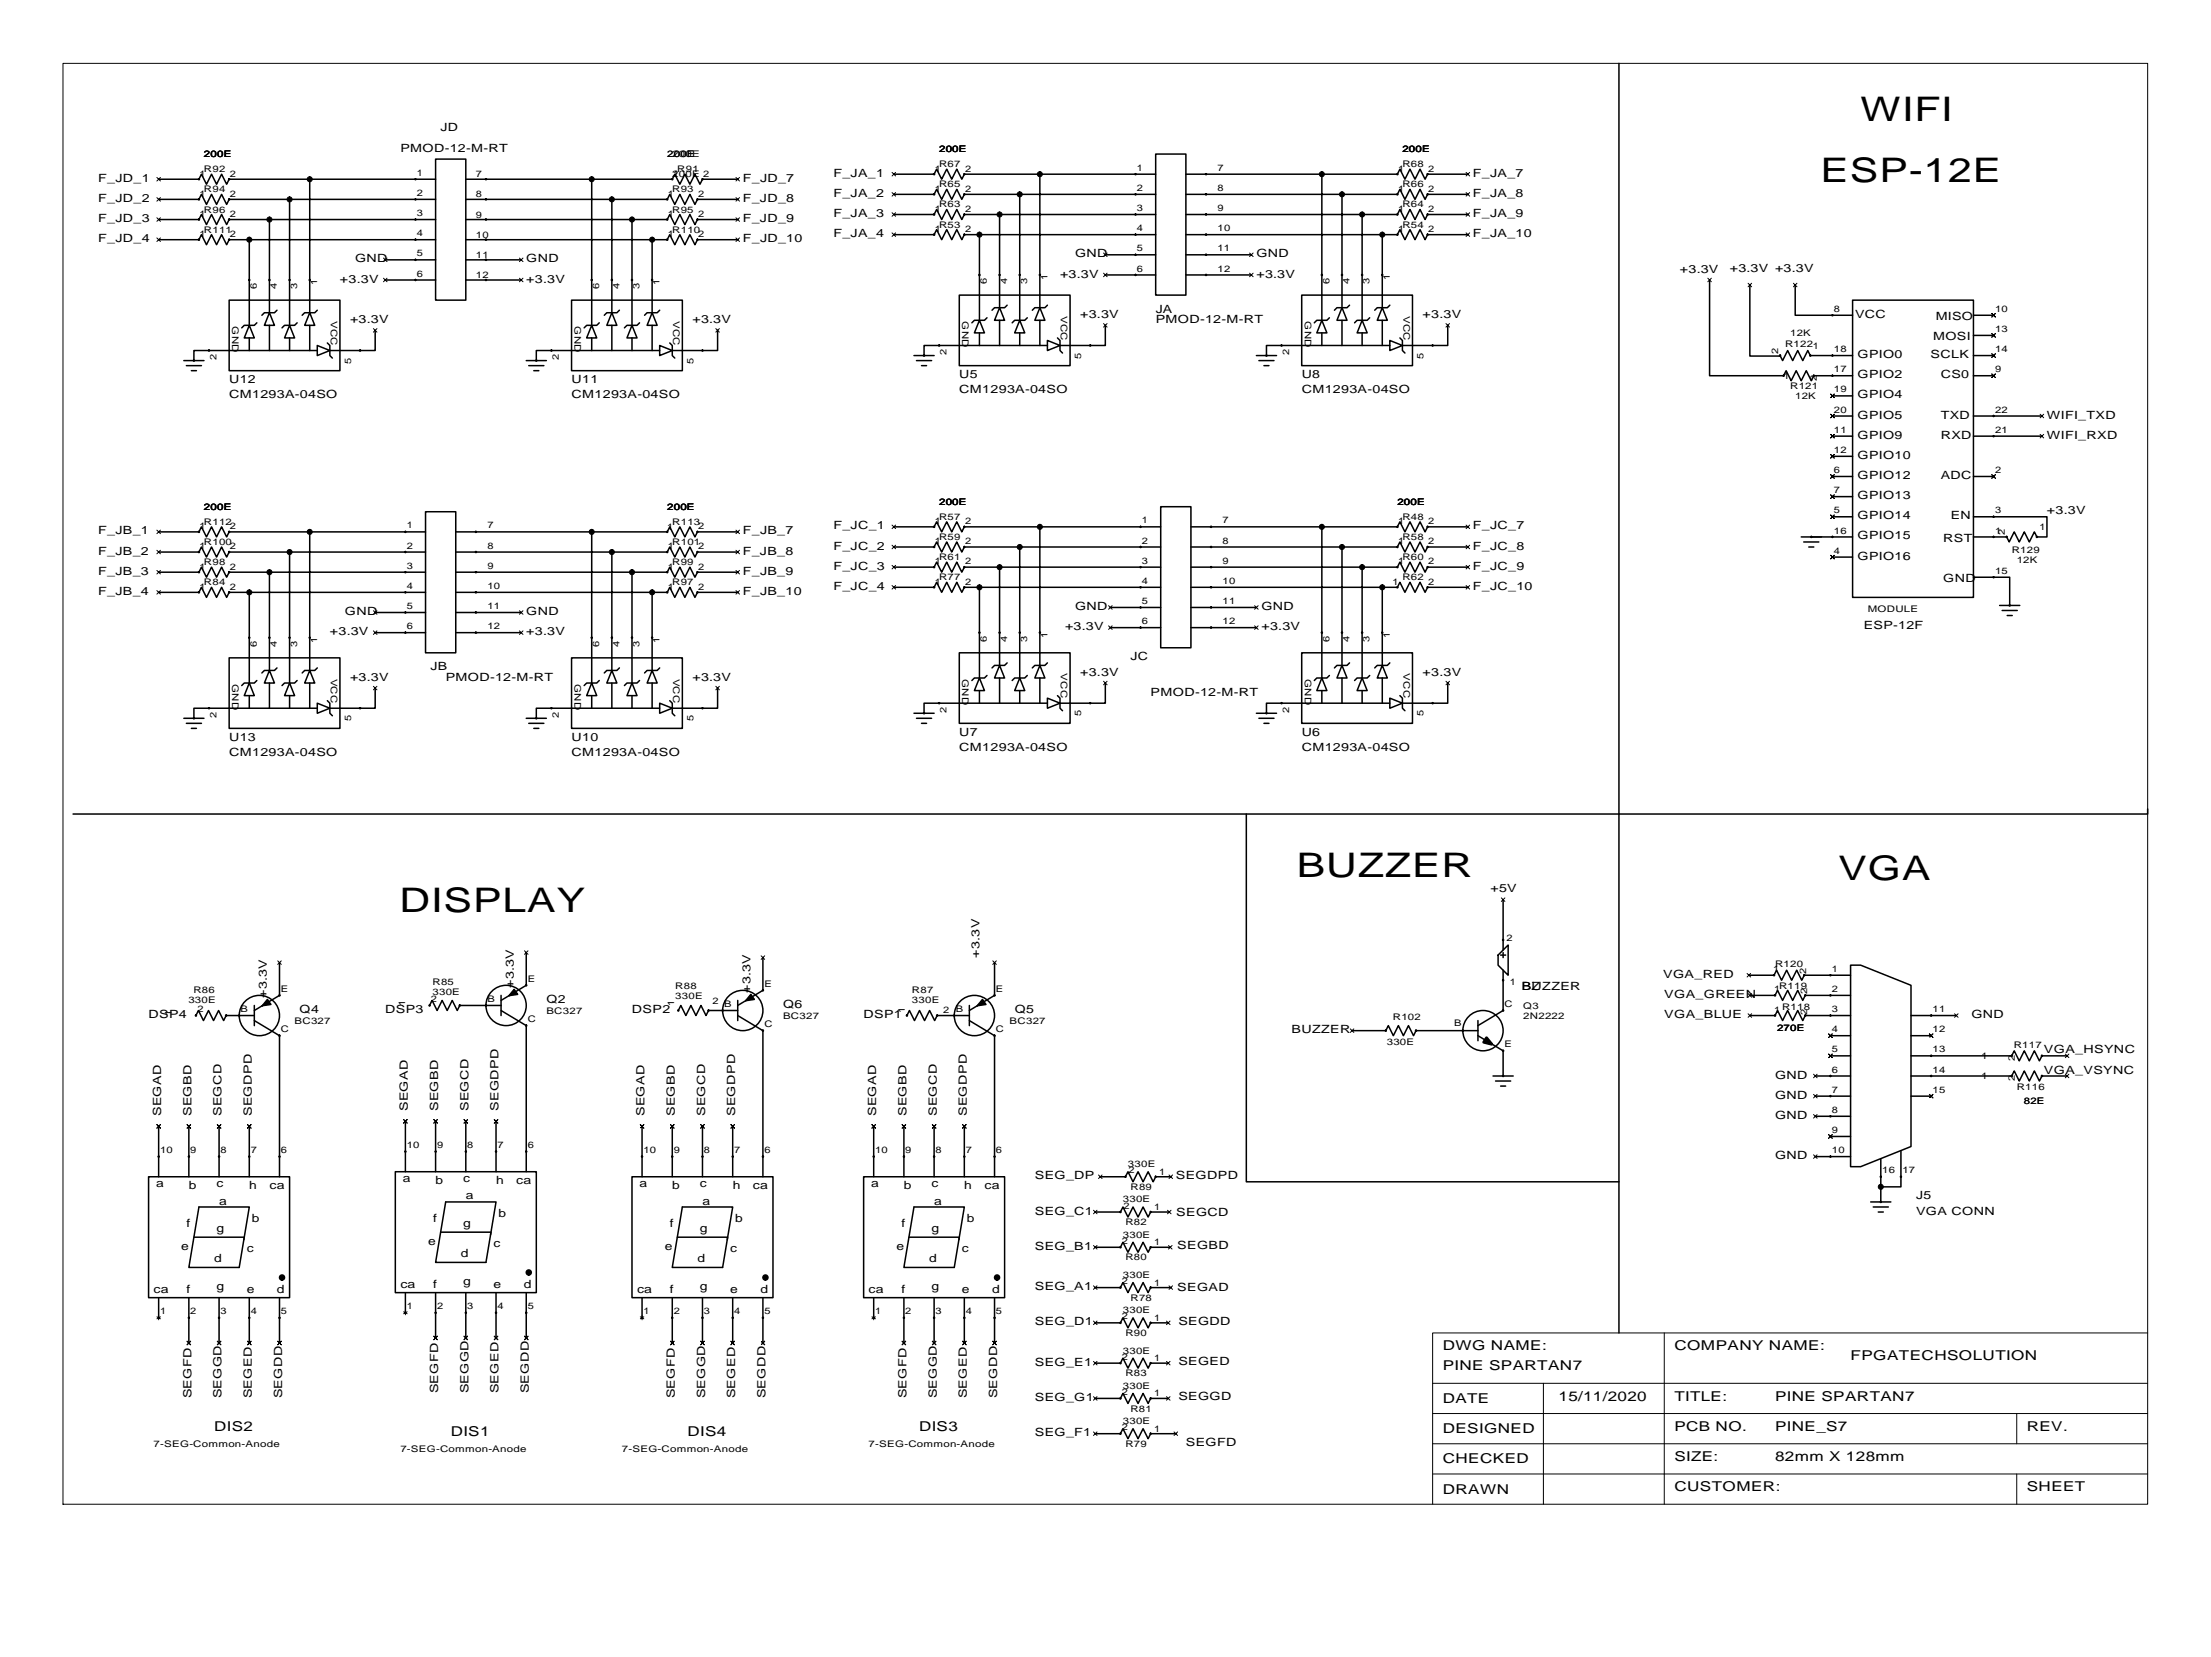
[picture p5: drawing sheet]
<svg xmlns="http://www.w3.org/2000/svg" width="558mm" height="418mm" viewBox="0 0 558 418" stroke-linecap="round" stroke-linejoin="round" font-family="sans-serif">
<defs><g id="words">
<g font-size="8.5">
<text x="469.3" y="30.6">WIFI</text>
<text x="459.1" y="45.8">ESP-12E</text>
<text x="327" y="221.1">BUZZER</text>
<text x="463.7" y="221.9">VGA</text>
<text x="100.7" y="230">DISPLAY</text>
</g>
<g font-size="3.4">
<text x="363.9" y="340.3">DWG NAME:</text>
<text x="422.3" y="340.3">COMPANY NAME:</text>
<text x="363.9" y="345.4">PINE SPARTAN7</text>
<text x="466.7" y="342.9">FPGATECHSOLUTION</text>
<text x="363.9" y="353.7">DATE</text>
<text x="393.1" y="353">15/11/2020</text>
<text x="422.3" y="353">TITLE:</text>
<text x="447.7" y="353">PINE SPARTAN7</text>
<text x="54" y="360.7">DIS2</text>
<text x="113.7" y="361.9">DIS1</text>
<text x="173.4" y="361.9">DIS4</text>
<text x="231.8" y="360.7">DIS3</text>
<text x="363.9" y="361.3">DESIGNED</text>
<text x="422.3" y="360.7">PCB NO.</text>
<text x="447.7" y="360.7">PINE_S7</text>
<text x="511.2" y="360.7">REV.</text>
<text x="363.9" y="368.9">CHECKED</text>
<text x="422.3" y="368.3">SIZE:</text>
<text x="447.7" y="368.3">82mm X 128mm</text>
<text x="363.9" y="376.5">DRAWN</text>
<text x="422.3" y="375.9">CUSTOMER:</text>
<text x="511.2" y="375.9">SHEET</text>
</g>
<g font-size="2.9">
<text x="111.1" y="33.1">JD</text>
<text x="101" y="38.2">PMOD-12-M-RT</text>
<text x="24.8" y="45.8">F_JD_1</text>
<text x="187.3" y="45.8">F_JD_7</text>
<text x="210.2" y="44.6">F_JA_1</text>
<text x="371.5" y="44.6">F_JA_7</text>
<text x="24.8" y="50.9">F_JD_2</text>
<text x="187.3" y="50.9">F_JD_8</text>
<text x="210.2" y="49.6">F_JA_2</text>
<text x="371.5" y="49.6">F_JA_8</text>
<text x="24.8" y="56">F_JD_3</text>
<text x="187.3" y="56">F_JD_9</text>
<text x="210.2" y="59.8">F_JA_4</text>
<text x="210.2" y="54.7">F_JA_3</text>
<text x="371.5" y="59.8">F_JA_10</text>
<text x="371.5" y="54.7">F_JA_9</text>
<text x="24.8" y="61.1">F_JD_4</text>
<text x="187.3" y="61.1">F_JD_10</text>
<text x="271.2" y="64.9">GND</text>
<text x="316.9" y="64.9">GND</text>
<text x="85.7" y="71.2">+3.3V</text>
<text x="89.5" y="66.1">GND</text>
<text x="132.7" y="71.2">+3.3V</text>
<text x="132.7" y="66.1">GND</text>
<text x="267.3" y="70">+3.3V</text>
<text x="316.9" y="70">+3.3V</text>
<text x="423.7" y="68.8">+3.3V</text>
<text x="436.3" y="68.7">+3.3V +3.3V</text>
<text x="88.3" y="81.4">+3.3V</text>
<text x="174.6" y="81.4">+3.3V</text>
<text x="272.4" y="80.1">+3.3V</text>
<text x="291.5" y="78.8">JA</text>
<text x="291.5" y="81.4">PMOD-12-M-RT</text>
<text x="358.8" y="80.1">+3.3V</text>
<text x="467.9" y="80.1">VCC</text>
<text x="488.2" y="80.8">MISO</text>
<text x="487.6" y="85.8">MOSI</text>
<text x="241.9" y="95.4">U5</text>
<text x="328.3" y="95.4">U8</text>
<text x="468.5" y="90.3">GPIO0</text>
<text x="468.5" y="95.4">GPIO2</text>
<text x="486.9" y="90.3">SCLK</text>
<text x="489.5" y="95.4">CS0</text>
<text x="57.8" y="96.6">U12</text>
<text x="57.8" y="100.4">CM1293A-04SO</text>
<text x="144.2" y="96.6">U11</text>
<text x="144.2" y="100.4">CM1293A-04SO</text>
<text x="241.9" y="99.2">CM1293A-04SO</text>
<text x="328.3" y="99.2">CM1293A-04SO</text>
<text x="468.5" y="100.4">GPIO4</text>
<text x="468.5" y="105.5">GPIO5</text>
<text x="489.5" y="105.5">TXD</text>
<text x="516.3" y="105.5">WIFI_TXD</text>
<text x="468.5" y="110.6">GPIO9</text>
<text x="489.5" y="110.6">RXD</text>
<text x="516.3" y="110.6">WIFI_RXD</text>
<text x="468.5" y="115.7">GPIO10</text>
<text x="468.5" y="125.8">GPIO13</text>
<text x="468.5" y="120.8">GPIO12</text>
<text x="489.5" y="120.8">ADC</text>
<text x="468.5" y="130.9">GPIO14</text>
<text x="492" y="130.9">EN</text>
<text x="516.3" y="129.6">+3.3V</text>
<text x="24.8" y="134.7">F_JB_1</text>
<text x="187.3" y="134.7">F_JB_7</text>
<text x="210.2" y="133.5">F_JC_1</text>
<text x="371.5" y="133.5">F_JC_7</text>
<text x="468.5" y="136">GPIO15</text>
<text x="490.1" y="136.6">RST</text>
<text x="24.8" y="139.8">F_JB_2</text>
<text x="187.3" y="139.8">F_JB_8</text>
<text x="210.2" y="138.5">F_JC_2</text>
<text x="210.2" y="143.6">F_JC_3</text>
<text x="371.5" y="138.5">F_JC_8</text>
<text x="371.5" y="143.6">F_JC_9</text>
<text x="468.5" y="141.1">GPIO16</text>
<text x="24.8" y="150">F_JB_4</text>
<text x="24.8" y="144.9">F_JB_3</text>
<text x="187.3" y="150">F_JB_10</text>
<text x="187.3" y="144.9">F_JB_9</text>
<text x="210.2" y="148.7">F_JC_4</text>
<text x="371.5" y="148.7">F_JC_10</text>
<text x="490.1" y="146.8">GND</text>
<text x="87" y="155">GND</text>
<text x="132.7" y="155">GND</text>
<text x="271.2" y="153.8">GND</text>
<text x="318.1" y="153.8">GND</text>
<text x="83.2" y="160.1">+3.3V</text>
<text x="132.7" y="160.1">+3.3V</text>
<text x="268.6" y="158.9">+3.3V</text>
<text x="318.1" y="158.9">+3.3V</text>
<text x="470" y="158.6">ESP-12F</text>
<text x="285.1" y="166.5">JC</text>
<text x="88.3" y="171.6">+3.3V</text>
<text x="108.6" y="169">JB</text>
<text x="112.4" y="171.6">PMOD-12-M-RT</text>
<text x="174.6" y="171.6">+3.3V</text>
<text x="272.4" y="170.3">+3.3V</text>
<text x="358.8" y="170.3">+3.3V</text>
<text x="290.2" y="175.4">PMOD-12-M-RT</text>
<text x="241.9" y="185.5">U7</text>
<text x="328.3" y="185.5">U6</text>
<text x="57.8" y="186.8">U13</text>
<text x="57.8" y="190.6">CM1293A-04SO</text>
<text x="144.2" y="186.8">U10</text>
<text x="144.2" y="190.6">CM1293A-04SO</text>
<text x="241.9" y="189.3">CM1293A-04SO</text>
<text x="328.3" y="189.3">CM1293A-04SO</text>
<text x="375.9" y="224.8">+5V</text>
<text x="247" y="241.4" transform="rotate(-90 247 241.4)">+3.3V</text>
<text x="67.3" y="251.6" transform="rotate(-90 67.3 251.6)">+3.3V</text>
<text x="129.6" y="249" transform="rotate(-90 129.6 249)">+3.3V</text>
<text x="189.2" y="250.3" transform="rotate(-90 189.2 250.3)">+3.3V</text>
<text x="383.8" y="249.5">BZ</text>
<text x="386.3" y="249.5">UZZER</text>
<text x="419.5" y="246.5">VGA_RED</text>
<text x="419.7" y="251.6">VGA_GREEN</text>
<text x="37.5" y="256.6">DSP4</text>
<text x="75.6" y="255.4">Q4</text>
<text x="97.2" y="255.4">DSP3</text>
<text x="137.8" y="252.8">Q2</text>
<text x="159.4" y="255.4">DSP2</text>
<text x="197.5" y="254.1">Q6</text>
<text x="217.8" y="256.6">DSP1</text>
<text x="255.9" y="255.4">Q5</text>
<text x="419.7" y="256.6">VGA_BLUE</text>
<text x="497.2" y="256.6">GND</text>
<text x="325.8" y="260.5">BUZZER</text>
<text x="515.5" y="265.5">VGA_HSYNC</text>
<text x="447.7" y="271.9">GND</text>
<text x="515.5" y="270.6">VGA_VSYNC</text>
<text x="40.7" y="281.4" transform="rotate(-90 40.7 281.4)">SEGAD</text>
<text x="48.3" y="281.4" transform="rotate(-90 48.3 281.4)">SEGBD</text>
<text x="55.9" y="281.4" transform="rotate(-90 55.9 281.4)">SEGCD</text>
<text x="63.5" y="281.4" transform="rotate(-90 63.5 281.4)">SEGDPD</text>
<text x="102.9" y="280.1" transform="rotate(-90 102.9 280.1)">SEGAD</text>
<text x="110.5" y="280.1" transform="rotate(-90 110.5 280.1)">SEGBD</text>
<text x="118.1" y="280.1" transform="rotate(-90 118.1 280.1)">SEGCD</text>
<text x="125.7" y="280.1" transform="rotate(-90 125.7 280.1)">SEGDPD</text>
<text x="162.6" y="281.4" transform="rotate(-90 162.6 281.4)">SEGAD</text>
<text x="170.2" y="281.4" transform="rotate(-90 170.2 281.4)">SEGBD</text>
<text x="177.8" y="281.4" transform="rotate(-90 177.8 281.4)">SEGCD</text>
<text x="185.4" y="281.4" transform="rotate(-90 185.4 281.4)">SEGDPD</text>
<text x="221" y="281.4" transform="rotate(-90 221 281.4)">SEGAD</text>
<text x="228.6" y="281.4" transform="rotate(-90 228.6 281.4)">SEGBD</text>
<text x="236.2" y="281.4" transform="rotate(-90 236.2 281.4)">SEGCD</text>
<text x="243.9" y="281.4" transform="rotate(-90 243.9 281.4)">SEGDPD</text>
<text x="447.7" y="277">GND</text>
<text x="447.7" y="282">GND</text>
<text x="447.7" y="292.2">GND</text>
<text x="39.4" y="299.2">a</text>
<text x="47.6" y="299.8">b</text>
<text x="54.6" y="299.2">c</text>
<text x="62.9" y="299.8">h</text>
<text x="68" y="299.8">ca</text>
<text x="101.6" y="297.9">a</text>
<text x="109.9" y="298.6">b</text>
<text x="116.8" y="297.9">c</text>
<text x="125.1" y="298.6">h</text>
<text x="130.2" y="298.6">ca</text>
<text x="161.3" y="299.2">a</text>
<text x="169.6" y="299.8">b</text>
<text x="176.5" y="299.2">c</text>
<text x="184.8" y="299.8">h</text>
<text x="189.9" y="299.8">ca</text>
<text x="219.7" y="299.2">a</text>
<text x="228" y="299.8">b</text>
<text x="235" y="299.2">c</text>
<text x="243.2" y="299.8">h</text>
<text x="248.3" y="299.8">ca</text>
<text x="261" y="297.3">SEG_DP</text>
<text x="296.6" y="297.3">SEGDPD</text>
<text x="55.3" y="303.6">a</text>
<text x="117.5" y="302.4">a</text>
<text x="177.2" y="303.6">a</text>
<text x="235.6" y="303.6">a</text>
<text x="483.2" y="302.4">J5</text>
<text x="47" y="309.4">f</text>
<text x="54.6" y="310.6">g</text>
<text x="63.5" y="308.1">b</text>
<text x="109.2" y="308.1">f</text>
<text x="116.8" y="309.4">g</text>
<text x="125.7" y="306.8">b</text>
<text x="168.9" y="309.4">f</text>
<text x="176.5" y="310.6">g</text>
<text x="185.4" y="308.1">b</text>
<text x="227.3" y="309.4">f</text>
<text x="235" y="310.6">g</text>
<text x="243.8" y="308.1">b</text>
<text x="261" y="306.2">SEG_C1</text>
<text x="296.7" y="306.4">SEGCD</text>
<text x="483.2" y="306.2">VGA CONN</text>
<text x="45.7" y="315.1">e</text>
<text x="62.2" y="315.7">c</text>
<text x="108" y="313.8">e</text>
<text x="116.2" y="317">d</text>
<text x="124.5" y="314.4">c</text>
<text x="167.6" y="315.1">e</text>
<text x="184.2" y="315.7">c</text>
<text x="226.1" y="315.1">e</text>
<text x="242.6" y="315.7">c</text>
<text x="261" y="315.1">SEG_B1</text>
<text x="296.9" y="314.8">SEGBD</text>
<text x="54" y="318.2">d</text>
<text x="116.8" y="324">g</text>
<text x="175.9" y="318.2">d</text>
<text x="234.3" y="318.2">d</text>
<text x="38.7" y="325.9">ca</text>
<text x="47" y="325.9">f</text>
<text x="54.6" y="325.2">g</text>
<text x="62.2" y="325.9">e</text>
<text x="69.9" y="325.9">d</text>
<text x="101" y="324.6">ca</text>
<text x="109.2" y="324.6">f</text>
<text x="124.5" y="324.6">e</text>
<text x="132.1" y="324.6">d</text>
<text x="160.7" y="325.9">ca</text>
<text x="168.9" y="325.9">f</text>
<text x="176.5" y="325.2">g</text>
<text x="184.2" y="325.9">e</text>
<text x="191.8" y="325.9">d</text>
<text x="219.1" y="325.9">ca</text>
<text x="227.3" y="325.9">f</text>
<text x="235" y="325.2">g</text>
<text x="242.6" y="325.9">e</text>
<text x="250.2" y="325.9">d</text>
<text x="261" y="325.2">SEG_A1</text>
<text x="296.9" y="325.4">SEGAD</text>
<text x="261" y="334.1">SEG_D1</text>
<text x="297.2" y="334">SEGDD</text>
<text x="261" y="344.3">SEG_E1</text>
<text x="297.2" y="344.2">SEGED</text>
<text x="48.3" y="352.5" transform="rotate(-90 48.3 352.5)">SEGFD</text>
<text x="55.9" y="352.5" transform="rotate(-90 55.9 352.5)">SEGGD</text>
<text x="63.5" y="352.5" transform="rotate(-90 63.5 352.5)">SEGED</text>
<text x="71.1" y="352.5" transform="rotate(-90 71.1 352.5)">SEGDD</text>
<text x="110.5" y="351.3" transform="rotate(-90 110.5 351.3)">SEGFD</text>
<text x="118.1" y="351.3" transform="rotate(-90 118.1 351.3)">SEGGD</text>
<text x="125.7" y="351.3" transform="rotate(-90 125.7 351.3)">SEGED</text>
<text x="133.4" y="351.3" transform="rotate(-90 133.4 351.3)">SEGDD</text>
<text x="170.2" y="352.5" transform="rotate(-90 170.2 352.5)">SEGFD</text>
<text x="177.8" y="352.5" transform="rotate(-90 177.8 352.5)">SEGGD</text>
<text x="185.4" y="352.5" transform="rotate(-90 185.4 352.5)">SEGED</text>
<text x="193.1" y="352.5" transform="rotate(-90 193.1 352.5)">SEGDD</text>
<text x="228.6" y="352.5" transform="rotate(-90 228.6 352.5)">SEGFD</text>
<text x="236.2" y="352.5" transform="rotate(-90 236.2 352.5)">SEGGD</text>
<text x="243.9" y="352.5" transform="rotate(-90 243.9 352.5)">SEGED</text>
<text x="251.5" y="352.5" transform="rotate(-90 251.5 352.5)">SEGDD</text>
<text x="261" y="353.2">SEG_G1</text>
<text x="297.2" y="353">SEGGD</text>
<text x="261" y="362.1">SEG_F1</text>
<text x="299.1" y="364.5">SEGFD</text>
</g>
<g font-size="2.3">
<text x="51.4" y="39.6">200E</text>
<text x="168.3" y="39.6">200E</text>
<text x="169.6" y="39.6">200E</text>
<text x="236.9" y="38.3">200E</text>
<text x="353.7" y="38.3">200E</text>
<text x="50.4" y="44.5">1</text>
<text x="51.4" y="43.4">R92</text>
<text x="58" y="44.5">2</text>
<text x="105.1" y="44.3">1</text>
<text x="120" y="44.7">7</text>
<text x="169.6" y="44.7">200E 2</text>
<text x="169.7" y="44.5">1</text>
<text x="170.8" y="43.4">R91</text>
<text x="235.8" y="43.2">1</text>
<text x="236.9" y="47.2">R65</text>
<text x="236.9" y="42.1">R67</text>
<text x="243.4" y="43.2">2</text>
<text x="286.8" y="43.1">1</text>
<text x="307.1" y="43.1">7</text>
<text x="352.6" y="43.2">1</text>
<text x="353.7" y="47.2">R66</text>
<text x="353.7" y="42.1">R68</text>
<text x="360.2" y="43.2">2</text>
<text x="50.4" y="49.6">1</text>
<text x="51.4" y="48.5">R94</text>
<text x="51.4" y="53.6">R96</text>
<text x="58" y="49.6">2</text>
<text x="105.1" y="49.4">2</text>
<text x="120" y="49.8">8</text>
<text x="168.5" y="49.6">1</text>
<text x="169.6" y="48.5">R93</text>
<text x="169.6" y="53.6">R95</text>
<text x="176.1" y="49.6">2</text>
<text x="235.8" y="53.4">1</text>
<text x="235.8" y="48.3">1</text>
<text x="236.9" y="52.3">R63</text>
<text x="243.4" y="53.4">2</text>
<text x="243.4" y="48.3">2</text>
<text x="286.8" y="48.1">2</text>
<text x="286.8" y="53.2">3</text>
<text x="307.1" y="48.1">8</text>
<text x="307.1" y="53.2">9</text>
<text x="352.6" y="53.4">1</text>
<text x="352.6" y="48.3">1</text>
<text x="353.7" y="52.3">R64</text>
<text x="360.2" y="53.4">2</text>
<text x="360.2" y="48.3">2</text>
<text x="50.4" y="54.7">1</text>
<text x="50.4" y="59.7">1</text>
<text x="51.4" y="58.7">R111</text>
<text x="58" y="54.7">2</text>
<text x="58" y="59.7">2</text>
<text x="105.1" y="54.5">3</text>
<text x="105.1" y="59.6">4</text>
<text x="120" y="54.8">9</text>
<text x="120" y="59.9">10</text>
<text x="168.5" y="54.7">1</text>
<text x="168.5" y="59.7">1</text>
<text x="169.6" y="58.7">R110</text>
<text x="176.1" y="54.7">2</text>
<text x="176.1" y="59.7">2</text>
<text x="235.8" y="58.5">1</text>
<text x="236.9" y="57.4">R53</text>
<text x="243.4" y="58.5">2</text>
<text x="286.8" y="58.3">4</text>
<text x="307.1" y="58.3">10</text>
<text x="352.6" y="58.5">1</text>
<text x="353.7" y="57.4">R54</text>
<text x="360.2" y="58.5">2</text>
<text x="105.1" y="64.6">5</text>
<text x="120" y="65">11</text>
<text x="286.8" y="63.4">5</text>
<text x="307.1" y="63.4">11</text>
<text x="80" y="72" transform="rotate(-90 80 72)">1</text>
<text x="105.1" y="69.7">6</text>
<text x="120" y="70.1">12</text>
<text x="166.4" y="72" transform="rotate(-90 166.4 72)">1</text>
<text x="248.9" y="71.7" transform="rotate(-90 248.9 71.7)">6</text>
<text x="254" y="71.7" transform="rotate(-90 254 71.7)">4</text>
<text x="259.1" y="71.7" transform="rotate(-90 259.1 71.7)">3</text>
<text x="264.2" y="70.7" transform="rotate(-90 264.2 70.7)">1</text>
<text x="286.8" y="68.5">6</text>
<text x="307.1" y="68.5">12</text>
<text x="335.3" y="71.7" transform="rotate(-90 335.3 71.7)">6</text>
<text x="340.4" y="71.7" transform="rotate(-90 340.4 71.7)">4</text>
<text x="345.4" y="71.7" transform="rotate(-90 345.4 71.7)">3</text>
<text x="350.5" y="70.7" transform="rotate(-90 350.5 70.7)">1</text>
<text x="64.8" y="73" transform="rotate(-90 64.8 73)">6</text>
<text x="69.8" y="73" transform="rotate(-90 69.8 73)">4</text>
<text x="74.9" y="73" transform="rotate(-90 74.9 73)">3</text>
<text x="151.1" y="73" transform="rotate(-90 151.1 73)">6</text>
<text x="156.2" y="73" transform="rotate(-90 156.2 73)">4</text>
<text x="161.3" y="73" transform="rotate(-90 161.3 73)">3</text>
<text x="58.5" y="82.3" transform="rotate(90 58.5 82.3)">GND</text>
<text x="83.4" y="80.9" transform="rotate(90 83.4 80.9)">VCC</text>
<text x="144.9" y="82.3" transform="rotate(90 144.9 82.3)">GND</text>
<text x="169.8" y="80.9" transform="rotate(90 169.8 80.9)">VCC</text>
<text x="242.7" y="81" transform="rotate(90 242.7 81)">GND</text>
<text x="267.6" y="79.6" transform="rotate(90 267.6 79.6)">VCC</text>
<text x="329.1" y="81" transform="rotate(90 329.1 81)">GND</text>
<text x="353.9" y="79.6" transform="rotate(90 353.9 79.6)">VCC</text>
<text x="462.5" y="78.6">8</text>
<text x="503.2" y="78.6">10</text>
<text x="503.2" y="83.7">13</text>
<text x="238.8" y="89.5" transform="rotate(-90 238.8 89.5)">2</text>
<text x="325.1" y="89.5" transform="rotate(-90 325.1 89.5)">2</text>
<text x="448.5" y="89.1" transform="rotate(-90 448.5 89.1)">2</text>
<text x="450.2" y="87.4">R122</text>
<text x="451.5" y="84.8">12K</text>
<text x="457.2" y="88">1</text>
<text x="462.5" y="88.8">18</text>
<text x="503.2" y="88.8">14</text>
<text x="54.6" y="90.8" transform="rotate(-90 54.6 90.8)">2</text>
<text x="88.5" y="91.7" transform="rotate(-90 88.5 91.7)">5</text>
<text x="141" y="90.8" transform="rotate(-90 141 90.8)">2</text>
<text x="174.9" y="91.7" transform="rotate(-90 174.9 91.7)">5</text>
<text x="272.7" y="90.4" transform="rotate(-90 272.7 90.4)">5</text>
<text x="359" y="90.4" transform="rotate(-90 359 90.4)">5</text>
<text x="449.8" y="95.5">1</text>
<text x="458.2" y="96" transform="rotate(-90 458.2 96)">2</text>
<text x="462.5" y="93.9">17</text>
<text x="503.2" y="93.9">9</text>
<text x="451.5" y="98">R121</text>
<text x="452.8" y="100.6">12K</text>
<text x="462.5" y="98.9">19</text>
<text x="462.5" y="104">20</text>
<text x="503.2" y="104">22</text>
<text x="462.5" y="109.1">11</text>
<text x="503.2" y="109.1">21</text>
<text x="462.5" y="119.3">6</text>
<text x="462.5" y="114.2">12</text>
<text x="503.2" y="119.3">2</text>
<text x="462.5" y="124.3">7</text>
<text x="51.4" y="128.5">200E</text>
<text x="168.3" y="128.5">200E</text>
<text x="236.9" y="131">R57</text>
<text x="236.9" y="127.2">200E</text>
<text x="288" y="132">1</text>
<text x="308.3" y="132">7</text>
<text x="352.4" y="127.2">200E</text>
<text x="353.7" y="131">R48</text>
<text x="462.5" y="129.4">5</text>
<text x="503.2" y="129.4">3</text>
<text x="50.4" y="133.4">1</text>
<text x="51.4" y="137.4">R100</text>
<text x="51.4" y="132.3">R112</text>
<text x="58" y="133.4">2</text>
<text x="102.6" y="133.2">1</text>
<text x="122.9" y="133.2">7</text>
<text x="168.3" y="133.6">1</text>
<text x="169.6" y="137.4">R101</text>
<text x="169.6" y="132.3">R113</text>
<text x="176.1" y="133.4">2</text>
<text x="235.8" y="132.1">1</text>
<text x="235.8" y="137.2">1</text>
<text x="236.9" y="136.1">R59</text>
<text x="243.4" y="132.1">2</text>
<text x="243.4" y="137.2">2</text>
<text x="288" y="137">2</text>
<text x="308.3" y="137">8</text>
<text x="352.6" y="132.1">1</text>
<text x="352.6" y="137.2">1</text>
<text x="353.7" y="136.1">R58</text>
<text x="360.2" y="132.1">2</text>
<text x="360.2" y="137.2">2</text>
<text x="462.5" y="134.5">16</text>
<text x="503.2" y="134.5">1</text>
<text x="505.6" y="134.8" transform="rotate(-90 505.6 134.8)">2</text>
<text x="514.4" y="133.7">1</text>
<text x="50.4" y="143.6">1</text>
<text x="50.4" y="138.5">1</text>
<text x="51.4" y="142.5">R98</text>
<text x="58" y="143.6">2</text>
<text x="58" y="138.5">2</text>
<text x="102.6" y="138.3">2</text>
<text x="102.6" y="143.4">3</text>
<text x="122.9" y="138.3">8</text>
<text x="122.9" y="143.4">9</text>
<text x="168.5" y="143.6">1</text>
<text x="168.5" y="138.5">1</text>
<text x="169.6" y="142.5">R99</text>
<text x="176.1" y="143.6">2</text>
<text x="176.1" y="138.5">2</text>
<text x="235.8" y="142.3">1</text>
<text x="236.9" y="141.2">R61</text>
<text x="243.4" y="142.3">2</text>
<text x="288" y="142.1">3</text>
<text x="308.3" y="142.1">9</text>
<text x="352.6" y="142.3">1</text>
<text x="353.7" y="141.2">R60</text>
<text x="360.2" y="142.3">2</text>
<text x="462.5" y="139.6">4</text>
<text x="507.4" y="139.4">R129</text>
<text x="508.6" y="142">12K</text>
<text x="50.4" y="148.6">1</text>
<text x="51.4" y="147.6">R84</text>
<text x="58" y="148.6">2</text>
<text x="102.6" y="148.5">4</text>
<text x="122.9" y="148.5">10</text>
<text x="168.5" y="148.6">1</text>
<text x="169.6" y="147.6">R97</text>
<text x="176.1" y="148.6">2</text>
<text x="235.8" y="147.4">1</text>
<text x="236.9" y="146.3">R77</text>
<text x="243.4" y="147.4">2</text>
<text x="288" y="147.2">4</text>
<text x="308.3" y="147.2">10</text>
<text x="351.2" y="147.6">1</text>
<text x="353.7" y="146.3">R62</text>
<text x="360.2" y="147.4">2</text>
<text x="503.2" y="144.7">15</text>
<text x="102.6" y="153.5">5</text>
<text x="122.9" y="153.5">11</text>
<text x="288" y="152.3">5</text>
<text x="308.3" y="152.3">11</text>
<text x="471.1" y="154.2">MODULE</text>
<text x="102.6" y="158.6">6</text>
<text x="122.9" y="158.6">12</text>
<text x="248.9" y="161.9" transform="rotate(-90 248.9 161.9)">6</text>
<text x="254" y="161.9" transform="rotate(-90 254 161.9)">4</text>
<text x="259.1" y="161.9" transform="rotate(-90 259.1 161.9)">3</text>
<text x="264.2" y="160.9" transform="rotate(-90 264.2 160.9)">1</text>
<text x="288" y="157.4">6</text>
<text x="308.3" y="157.4">12</text>
<text x="335.3" y="161.9" transform="rotate(-90 335.3 161.9)">6</text>
<text x="340.4" y="161.9" transform="rotate(-90 340.4 161.9)">4</text>
<text x="345.4" y="161.9" transform="rotate(-90 345.4 161.9)">3</text>
<text x="350.5" y="160.9" transform="rotate(-90 350.5 160.9)">1</text>
<text x="64.8" y="163.1" transform="rotate(-90 64.8 163.1)">6</text>
<text x="69.8" y="163.1" transform="rotate(-90 69.8 163.1)">4</text>
<text x="74.9" y="163.1" transform="rotate(-90 74.9 163.1)">3</text>
<text x="80" y="162.1" transform="rotate(-90 80 162.1)">1</text>
<text x="151.1" y="163.1" transform="rotate(-90 151.1 163.1)">6</text>
<text x="156.2" y="163.1" transform="rotate(-90 156.2 163.1)">4</text>
<text x="161.3" y="163.1" transform="rotate(-90 161.3 163.1)">3</text>
<text x="166.4" y="162.1" transform="rotate(-90 166.4 162.1)">1</text>
<text x="58.5" y="172.4" transform="rotate(90 58.5 172.4)">GND</text>
<text x="83.4" y="171" transform="rotate(90 83.4 171)">VCC</text>
<text x="144.9" y="172.4" transform="rotate(90 144.9 172.4)">GND</text>
<text x="169.8" y="171" transform="rotate(90 169.8 171)">VCC</text>
<text x="242.7" y="171.2" transform="rotate(90 242.7 171.2)">GND</text>
<text x="267.6" y="169.8" transform="rotate(90 267.6 169.8)">VCC</text>
<text x="329.1" y="171.2" transform="rotate(90 329.1 171.2)">GND</text>
<text x="353.9" y="169.8" transform="rotate(90 353.9 169.8)">VCC</text>
<text x="238.8" y="179.7" transform="rotate(-90 238.8 179.7)">2</text>
<text x="325.1" y="179.7" transform="rotate(-90 325.1 179.7)">2</text>
<text x="54.6" y="180.9" transform="rotate(-90 54.6 180.9)">2</text>
<text x="88.5" y="181.8" transform="rotate(-90 88.5 181.8)">5</text>
<text x="141" y="180.9" transform="rotate(-90 141 180.9)">2</text>
<text x="174.9" y="181.8" transform="rotate(-90 174.9 181.8)">5</text>
<text x="272.7" y="180.6" transform="rotate(-90 272.7 180.6)">5</text>
<text x="359" y="180.6" transform="rotate(-90 359 180.6)">5</text>
<text x="380" y="237.2">2</text>
<text x="447.2" y="245.1">1</text>
<text x="447.7" y="243.8">R120</text>
<text x="455.6" y="245.6" transform="rotate(-90 455.6 245.6)">2</text>
<text x="462" y="245">1</text>
<text x="48.8" y="250.4">R86</text>
<text x="70.9" y="250.1">E</text>
<text x="109.1" y="248.4">R85</text>
<text x="109.1" y="250.9">330E</text>
<text x="133.1" y="247.5">E</text>
<text x="170.3" y="249.4">R88</text>
<text x="170.3" y="251.9">330E</text>
<text x="192.8" y="248.8">E</text>
<text x="230" y="250.4">R87</text>
<text x="251.2" y="250.1">E</text>
<text x="380.8" y="248.4">1</text>
<text x="447.4" y="250.2">1</text>
<text x="448.7" y="249.4">R119</text>
<text x="455.8" y="250.7" transform="rotate(-90 455.8 250.7)">2</text>
<text x="462" y="250.1">2</text>
<text x="43.3" y="256.1" transform="rotate(-90 43.3 256.1)">1</text>
<text x="47.5" y="253">330E</text>
<text x="49.8" y="255.1">2</text>
<text x="60.7" y="255.1">B</text>
<text x="102.2" y="253.5" transform="rotate(-90 102.2 253.5)">1</text>
<text x="108.7" y="252.6">2</text>
<text x="122.9" y="252.6">B</text>
<text x="133.1" y="257.7">C</text>
<text x="137.8" y="255.5">BC327</text>
<text x="170.1" y="253.7" transform="rotate(-90 170.1 253.7)">1</text>
<text x="179.7" y="253.2">2</text>
<text x="182.6" y="253.9">B</text>
<text x="197.5" y="256.8">BC327</text>
<text x="228.2" y="255.2" transform="rotate(-90 228.2 255.2)">1</text>
<text x="230" y="253">330E</text>
<text x="237.9" y="255.3">2 B</text>
<text x="351.3" y="257.2">R102</text>
<text x="379.5" y="253.9">C</text>
<text x="384.2" y="254.2">Q3</text>
<text x="384.2" y="256.8">2N2222</text>
<text x="447.4" y="255.3">1</text>
<text x="449.5" y="254.5">R118</text>
<text x="455.8" y="255.7" transform="rotate(-90 455.8 255.7)">2</text>
<text x="462" y="255.1">3</text>
<text x="487.4" y="255.1">11</text>
<text x="70.9" y="260.2">C</text>
<text x="74.3" y="258">BC327</text>
<text x="192.8" y="259">C</text>
<text x="251.2" y="260.2">C</text>
<text x="254.6" y="258">BC327</text>
<text x="349.8" y="263.5">330E</text>
<text x="366.8" y="258.7">B</text>
<text x="448.2" y="259.8">270E</text>
<text x="462" y="260.2">4</text>
<text x="487.4" y="260.2">12</text>
<text x="379.5" y="264">E</text>
<text x="462" y="265.3">5</text>
<text x="487.4" y="265.3">13</text>
<text x="499.8" y="266.9">1</text>
<text x="507.9" y="264.1">R117</text>
<text x="508.1" y="267.4" transform="rotate(-90 508.1 267.4)">2</text>
<text x="462" y="270.4">6</text>
<text x="462" y="275.5">7</text>
<text x="487.4" y="270.4">14</text>
<text x="487.4" y="275.5">15</text>
<text x="499.8" y="272">1</text>
<text x="508.1" y="272.5" transform="rotate(-90 508.1 272.5)">2</text>
<text x="508.6" y="274.8">R116</text>
<text x="462" y="280.5">8</text>
<text x="510.4" y="278.4">82E</text>
<text x="462" y="285.6">9</text>
<text x="40.4" y="290.7">10</text>
<text x="48" y="290.7">9</text>
<text x="55.6" y="290.7">8</text>
<text x="63.2" y="290.7">7</text>
<text x="70.9" y="290.7">6</text>
<text x="102.6" y="289.4">10</text>
<text x="110.2" y="289.4">9</text>
<text x="117.8" y="289.4">8</text>
<text x="125.5" y="289.4">7</text>
<text x="133.1" y="289.4">6</text>
<text x="162.3" y="290.7">10</text>
<text x="169.9" y="290.7">9</text>
<text x="177.5" y="290.7">8</text>
<text x="185.2" y="290.7">7</text>
<text x="192.8" y="290.7">6</text>
<text x="220.7" y="290.7">10</text>
<text x="228.3" y="290.7">9</text>
<text x="236" y="290.7">8</text>
<text x="243.6" y="290.7">7</text>
<text x="251.2" y="290.7">6</text>
<text x="462" y="290.7">10</text>
<text x="284.5" y="294.2">330E</text>
<text x="284.6" y="295.8">2</text>
<text x="285.1" y="300">R89</text>
<text x="292.4" y="296.1">1</text>
<text x="474.7" y="295.8">16</text>
<text x="479.8" y="295.8">17</text>
<text x="283.2" y="303.1">330E</text>
<text x="283.3" y="304.7">2</text>
<text x="291.1" y="305">1</text>
<text x="283.9" y="308.8">R82</text>
<text x="282.9" y="313.6">2</text>
<text x="283.2" y="312">330E</text>
<text x="283.9" y="317.7">R80</text>
<text x="291.1" y="313.9">1</text>
<text x="282.9" y="323.7">2</text>
<text x="283.2" y="322.2">330E</text>
<text x="285.1" y="327.9">R78</text>
<text x="291.1" y="324.1">1</text>
<text x="40.4" y="331.3">1</text>
<text x="48" y="331.3">2</text>
<text x="55.6" y="331.3">3</text>
<text x="63.2" y="331.3">4</text>
<text x="70.9" y="331.3">5</text>
<text x="102.6" y="330.1">1</text>
<text x="110.2" y="330.1">2</text>
<text x="117.8" y="330.1">3</text>
<text x="125.5" y="330.1">4</text>
<text x="133.1" y="330.1">5</text>
<text x="162.3" y="331.3">1</text>
<text x="169.9" y="331.3">2</text>
<text x="177.5" y="331.3">3</text>
<text x="185.2" y="331.3">4</text>
<text x="192.8" y="331.3">5</text>
<text x="220.7" y="331.3">1</text>
<text x="228.3" y="331.3">2</text>
<text x="236" y="331.3">3</text>
<text x="243.6" y="331.3">4</text>
<text x="251.2" y="331.3">5</text>
<text x="282.9" y="332.6">2</text>
<text x="283.2" y="331.1">330E</text>
<text x="291.1" y="333">1</text>
<text x="283.2" y="341.2">330E</text>
<text x="283.9" y="336.8">R90</text>
<text x="282.9" y="342.8">2</text>
<text x="283.9" y="346.9">R83</text>
<text x="291.1" y="343.1">1</text>
<text x="282.9" y="351.7">2</text>
<text x="283.2" y="350.1">330E</text>
<text x="291.1" y="352">1</text>
<text x="283.2" y="359">330E</text>
<text x="285.1" y="355.8">R81</text>
<text x="38.7" y="364.7">7-SEG-Common-Anode</text>
<text x="101" y="366">7-SEG-Common-Anode</text>
<text x="156.9" y="366">7-SEG-Common-Anode</text>
<text x="219.1" y="364.7">7-SEG-Common-Anode</text>
<text x="282.9" y="360.6">2</text>
<text x="283.9" y="364.7">R79</text>
<text x="291.1" y="360.9">1</text>
</g>
</g></defs>
<g fill="none" stroke="#000" stroke-width=".38">
<path d="M408.3 16v320M291.5 38.8h7.6v35.6h-7.6zM40 45.2h10.2l.6-1.3 1.3 2.6 1.2-2.6 1.3 2.6 1.3-2.6 1.3 2.6 .6-1.3h52.1M40 50.3h10.2l.6-1.3 1.3 2.5 1.2-2.5 1.3 2.5 1.3-2.5 1.3 2.5 .6-1.2h52.1M40 55.3h10.2l.6-1.2 1.3 2.5 1.2-2.5 1.3 2.5 1.3-2.5 1.3 2.5 .6-1.3h52.1M68 55.3v23.5M73 50.3v31.7M78.1 45.2v33.6M109.9 40.1h7.6v35.6h-7.6zM117.5 45.2h52.1l.6-1.3 1.3 2.6 1.2-2.6 1.3 2.6 1.3-2.6 1.2 2.6 .7-1.3h8.9M117.5 50.3h50.8l.6-1.3 1.3 2.5 1.3-2.5 1.2 2.5 1.3-2.5 1.3 2.5 .6-1.2h10.2M117.5 55.3h50.8l.6-1.2 1.3 2.5 1.3-2.5 1.2 2.5 1.3-2.5 1.3 2.5 .6-1.3h10.2"/>
<path d="M149.2 45.2v36.8M154.3 50.3v28.5M159.4 55.3v26.7M225.4 59.2h10.2l.6-1.3 1.3 2.5 1.3-2.5 1.2 2.5 1.3-2.5 1.3 2.5 .6-1.2h48.3M225.4 54.1h10.2l.6-1.3 1.3 2.5 1.3-2.5 1.2 2.5 1.3-2.5 1.3 2.5 .6-1.2h48.3M225.4 49h10.2l.6-1.3 1.3 2.6 1.3-2.6 1.2 2.6 1.3-2.6 1.3 2.6 .6-1.3h48.3M225.4 43.9h10.2l.6-1.3 1.3 2.6 1.3-2.6 1.2 2.6 1.3-2.6 1.3 2.6 .6-1.3h48.3M247 59.2v21.5M252.1 54.1v23.5M257.2 49v31.7M262.3 43.9v33.7M299.1 59.2h53.3l.7-1.3 1.2 2.5 1.3-2.5 1.3 2.5 1.2-2.5 1.3 2.5 .7-1.2h10.1"/>
<path d="M299.1 54.1h53.3l.7-1.3 1.2 2.5 1.3-2.5 1.3 2.5 1.2-2.5 1.3 2.5 .7-1.2h10.1M299.1 49h53.3l.7-1.3 1.2 2.6 1.3-2.6 1.3 2.6 1.2-2.6 1.3 2.6 .7-1.3h10.1M299.1 43.9h53.3l.7-1.3 1.2 2.6 1.3-2.6 1.3 2.6 1.2-2.6 1.3 2.6 .7-1.3h10.1M333.4 43.9v36.8M338.5 49v28.6M343.5 54.1v26.6M348.6 59.2v18.4M40 60.4h10.2l.6-1.2 1.3 2.5 1.2-2.5 1.3 2.5 1.3-2.5 1.3 2.5 .6-1.3h52.1M57.8 75.7h27.9v17.7h-27.9zM62.9 60.4v21.6M68 78.8l1.2 3.2h-2.5zM69.9 78.2l-.7 .6h-2.5l-.7 .7"/>
<path d="M78.1 78.8l1.3 3.2h-2.6zM80 78.2l-.6 .6h-2.6l-.6 .7M97.2 65.5h12.7M97.2 70.6h12.7M117.5 60.4h50.8l.6-1.2 1.3 2.5 1.3-2.5 1.2 2.5 1.3-2.5 1.3 2.5 .6-1.3h10.2M117.5 65.5h14M117.5 70.6h14M144.2 75.7h27.9v17.7h-27.9zM154.3 78.8l1.3 3.2h-2.6zM156.2 78.2l-.6 .6h-2.6l-.6 .7M164.5 78.8l1.2 3.2h-2.5zM164.5 60.4v18.4"/>
<path d="M166.4 78.2l-.7 .6h-2.5l-.6 .7M241.9 74.4h28v17.8h-28zM252.1 77.6l1.3 3.1h-2.6zM254 76.9l-.6 .7h-2.6l-.6 .6M262.3 77.6l1.2 3.1h-2.5zM264.2 76.9l-.7 .7h-2.5l-.6 .6M278.8 64.2h12.7M278.8 69.3h12.7M299.1 64.2h16.5M299.1 69.3h16.5M328.3 74.4h27.9v17.8h-27.9zM338.5 77.6l1.2 3.1h-2.5z"/>
<path d="M340.4 76.9l-.7 .7h-2.5l-.6 .6M348.6 77.6l1.3 3.1h-2.5zM350.5 76.9l-.6 .7h-2.5l-.7 .6M431.2 70.6v24.1h18.6l.7-1.3 1.2 2.6 1.3-2.6 1.3 2.6 1.3-2.6 1.2 2.6 .7-1.3h9.7M441.3 71.9v17.9h7.7v-.2l.6 1.3 1.3-2.5 1.2 2.5 1.3-2.5 1.3 2.5 1.2-2.5 .7 1.2h10.6M452.8 71.9v7.6h14.4M467.2 75.7h30.5v74.9h-30.5zM497.7 79.5h5.1M46.4 90.9h5M47 92.2h3.8M48.3 93.4h1.2M62.9 82l1.2 3.2h-2.5z"/>
<path d="M62.9 85.2v3.2M64.8 81.4l-.7 .6h-2.5l-.6 .6M68 82v6.4M73 82l1.3 3.2h-2.5zM73 85.2v3.2M74.9 81.4l-.6 .6h-2.5l-.7 .6M78.1 82v6.4M80 87.1l3.2 1.3-3.2 1.2zM80 88.4h-31.1v2.5M82.6 86.5l.6 .6v2.5l.6 .7M94.6 83.3v5.1h-11.4M132.7 90.9h5.1"/>
<path d="M133.4 92.2h3.8M134.6 93.4h1.3M149.2 82l1.3 3.2h-2.5zM149.2 85.2v3.2M151.1 81.4l-.6 .6h-2.5l-.7 .6M154.3 82v6.4M159.4 82l1.3 3.2h-2.6zM159.4 85.2v3.2M161.3 81.4l-.6 .6h-2.6l-.6 .6M164.5 82v6.4M166.4 87.1l3.2 1.3-3.2 1.2zM166.4 88.4h-31.1v2.5"/>
<path d="M168.9 86.5l.7 .6v2.5l.6 .7M181 83.3v5.1h-11.4M230.5 89.6h5.1M231.1 90.9h3.9M232.4 92.2h1.3M247 80.7l1.3 3.2h-2.5zM247 83.9v3.2M248.9 80.1l-.6 .6h-2.5l-.7 .7M252.1 80.7v6.4M257.2 80.7l1.3 3.2h-2.6zM257.2 83.9v3.2M259.1 80.1l-.6 .6h-2.6l-.6 .7"/>
<path d="M262.3 80.7v6.4M264.2 85.8l3.1 1.3-3.1 1.3zM264.2 87.1h-31.1v2.5M266.7 85.2l.6 .6v2.6l.7 .6M278.8 82v5.1h-11.5M316.9 89.6h5.1M317.5 90.9h3.8M318.8 92.2h1.2M333.4 80.7l1.3 3.2h-2.6zM333.4 83.9v3.2M335.3 80.1l-.6 .6h-2.6l-.6 .7M338.5 80.7v6.4"/>
<path d="M343.5 80.7l1.3 3.2h-2.5zM343.5 83.9v3.2M345.4 80.1l-.6 .6h-2.5l-.7 .7M348.6 80.7v6.4M350.5 85.8l3.2 1.3-3.2 1.3zM350.5 87.1h-31.1v2.5M353.1 85.2l.6 .6v2.6l.6 .6M365.1 82v5.1h-11.4M462.2 99.8h5M497.7 94.7h5.1M497.7 89.6h5.1M497.7 84.6h5.1"/>
<path d="M462.2 104.9h5M462.2 110h5M462.2 115h5M497.7 104.9h17.3M497.7 110h17.3M40 139.2h10.2l.6-1.3 1.3 2.5 1.2-2.5 1.3 2.5 1.3-2.5 1.3 2.5 .6-1.2h49.5M40 134.1h10.2l.6-1.3 1.3 2.6 1.2-2.6 1.3 2.6 1.3-2.6 1.3 2.6 .6-1.3h49.5M73 139.2v33M78.1 134.1v34.9M107.3 129h7.6v35.6h-7.6zM114.9 139.2h53.4l.6-1.3 1.3 2.5 1.3-2.5 1.2 2.5 1.3-2.5 1.3 2.5 .6-1.2h10.2M114.9 134.1h53.4l.6-1.3 1.3 2.6 1.3-2.6 1.2 2.6 1.3-2.6 1.3 2.6 .6-1.3h10.2"/>
<path d="M149.2 134.1v38.1M154.3 139.2v29.8M225.4 132.8h10.2l.6-1.3 1.3 2.6 1.3-2.6 1.2 2.6 1.3-2.6 1.3 2.6 .6-1.3h49.5M225.4 137.9h10.2l.6-1.3 1.3 2.6 1.3-2.6 1.2 2.6 1.3-2.6 1.3 2.6 .6-1.3h49.5M257.2 137.9v33M262.3 132.8v34.9M292.7 127.7h7.7v35.6h-7.7zM300.4 132.8h52l.7-1.3 1.2 2.6 1.3-2.6 1.3 2.6 1.2-2.6 1.3 2.6 .7-1.3h10.1M300.4 137.9h52l.7-1.3 1.2 2.6 1.3-2.6 1.3 2.6 1.2-2.6 1.3 2.6 .7-1.3h10.1M333.4 132.8v38.1M338.5 137.9v29.8M454.3 135.4h12.9"/>
<path d="M454.9 136.6h3.8M456.2 137.9h1.3M462.2 120.1h5M462.2 130.3h5M462.2 125.2h5M497.7 130.3h18.6v5.1h-2.6l-.6-1.3-1.3 2.5-1.3-2.5-1.2 2.5-1.3-2.5-1.3 2.5-.6-1.2h-8.4M497.7 120.1h5.1M40 149.3h10.2l.6-1.2 1.3 2.5 1.2-2.5 1.3 2.5 1.3-2.5 1.3 2.5 .6-1.3h49.5M40 144.2h10.2l.6-1.2 1.3 2.5 1.2-2.5 1.3 2.5 1.3-2.5 1.3 2.5 .6-1.3h49.5M62.9 149.3v22.9M68 144.2v24.8M94.6 154.4h12.7"/>
<path d="M94.6 159.5h12.7M114.9 149.3h53.4l.6-1.2 1.3 2.5 1.3-2.5 1.2 2.5 1.3-2.5 1.3 2.5 .6-1.3h10.2M114.9 144.2h53.4l.6-1.2 1.3 2.5 1.3-2.5 1.2 2.5 1.3-2.5 1.3 2.5 .6-1.3h10.2M114.9 154.4h16.6M114.9 159.5h16.6M159.4 144.2v28M164.5 149.3v19.7M225.4 143h10.2l.6-1.3 1.3 2.5 1.3-2.5 1.2 2.5 1.3-2.5 1.3 2.5 .6-1.2h49.5M225.4 148.1h10.2l.6-1.3 1.3 2.5 1.3-2.5 1.2 2.5 1.3-2.5 1.3 2.5 .6-1.2h49.5M247 148.1v22.8M252.1 143v24.7M280 153.1h12.7"/>
<path d="M280 158.2h12.7M300.4 143h52l.7-1.3 1.2 2.5 1.3-2.5 1.3 2.5 1.2-2.5 1.3 2.5 .7-1.2h10.1M300.4 148.1h52l.7-1.3 1.2 2.5 1.3-2.5 1.3 2.5 1.2-2.5 1.3 2.5 .7-1.2h10.1M300.4 153.1h16.5M300.4 158.2h16.5M343.5 143v27.9M348.6 148.1v19.6M462.2 140.4h5M497.7 145.5h9.2v7.1M504.3 152.6h5.1M505 153.9h3.8M506.2 155.2h1.3"/>
<path d="M57.8 165.8h27.9v17.8h-27.9zM62.9 172.2l1.2 3.2h-2.5zM62.9 175.4v3.1M64.8 171.5l-.7 .7h-2.5l-.6 .6M68 169l1.2 3.2h-2.5zM68 172.2v6.3M69.9 168.4l-.7 .6h-2.5l-.7 .6M73 172.2l1.3 3.2h-2.5zM73 175.4v3.1M74.9 171.5l-.6 .7h-2.5l-.7 .6M78.1 169l1.3 3.2h-2.6zM78.1 172.2v6.3"/>
<path d="M80 177.3l3.2 1.2-3.2 1.3zM80 178.5h-31.1v2.6M80 168.4l-.6 .6h-2.6l-.6 .6M82.6 176.6l.6 .7v2.5l.6 .6M94.6 173.5v5h-11.4M144.2 165.8h27.9v17.8h-27.9zM149.2 172.2l1.3 3.2h-2.5zM149.2 175.4v3.1M151.1 171.5l-.6 .7h-2.5l-.7 .6M154.3 169l1.3 3.2h-2.6zM154.3 172.2v6.3M156.2 168.4l-.6 .6h-2.6l-.6 .6"/>
<path d="M159.4 172.2l1.3 3.2h-2.6zM159.4 175.4v3.1M161.3 171.5l-.6 .7h-2.6l-.6 .6M164.5 169l1.2 3.2h-2.5zM164.5 172.2v6.3M166.4 177.3l3.2 1.2-3.2 1.3zM166.4 178.5h-31.1v2.6M166.4 168.4l-.7 .6h-2.5l-.6 .6M168.9 176.6l.7 .7v2.5l.6 .6M181 173.5v5h-11.4M230.5 179.8h5.1M241.9 164.6h28v17.7h-28z"/>
<path d="M247 170.9l1.3 3.2h-2.5zM247 174.1v3.2M248.9 170.3l-.6 .6h-2.5l-.7 .6M252.1 167.7l1.3 3.2h-2.6zM252.1 170.9v6.4M254 167.1l-.6 .6h-2.6l-.6 .7M257.2 170.9l1.3 3.2h-2.6zM257.2 174.1v3.2M259.1 170.3l-.6 .6h-2.6l-.6 .6M262.3 167.7l1.2 3.2h-2.5zM262.3 170.9v6.4M264.2 176l3.1 1.3-3.1 1.2z"/>
<path d="M264.2 177.3h-31.1v2.5M264.2 167.1l-.7 .6h-2.5l-.6 .7M266.7 175.4l.6 .6v2.5l.7 .7M278.8 172.2v5.1h-11.5M316.9 179.8h5.1M328.3 164.6h27.9v17.7h-27.9zM333.4 170.9l1.3 3.2h-2.6zM333.4 174.1v3.2M335.3 170.3l-.6 .6h-2.6l-.6 .6M338.5 167.7l1.2 3.2h-2.5zM338.5 170.9v6.4M340.4 167.1l-.7 .6h-2.5l-.6 .7"/>
<path d="M343.5 170.9l1.3 3.2h-2.5zM343.5 174.1v3.2M345.4 170.3l-.6 .6h-2.5l-.7 .6M348.6 167.7l1.3 3.2h-2.5zM348.6 170.9v6.4M350.5 176l3.2 1.3-3.2 1.2zM350.5 177.3h-31.1v2.5M350.5 167.1l-.6 .6h-2.5l-.7 .7M353.1 175.4l.6 .6v2.5l.6 .7M365.1 172.2v5.1h-11.4M46.4 181.1h5M47 182.3h3.8"/>
<path d="M48.3 183.6h1.2M132.7 181.1h5.1M133.4 182.3h3.8M134.6 183.6h1.3M231.1 181.1h3.9M232.4 182.3h1.3M317.5 181.1h3.8M318.8 182.3h1.2M314.3 205.2v92.7h94M541.7 203.9v1.3h-523.3M379.1 226.8v12.7M380.4 238.2v7.6l-2.6-2.5v-2.5z"/>
<path d="M49.4 256l.6-1.3 1.3 2.6 1.3-2.6 1.3 2.6 1.2-2.6 1.3 2.6 .6-1.3h7.1M64.1 257.3l6.4 3.8v35.5M64.1 253.5v5M70.5 242.7v8.2l-6.4 3.8M108.3 253.5l.7-1.3 1.2 2.5 1.3-2.5 1.3 2.5 1.3-2.5 1.2 2.5 .7-1.2h10.4M126.4 254.7l6.3 3.8v36.9M126.4 250.9v5.1M132.7 240.1v8.3l-6.3 3.8M171.1 254.7l.6-1.2 1.3 2.5 1.3-2.5 1.2 2.5 1.3-2.5 1.3 2.5 .6-1.3h7.4M186.1 256l6.3 3.8v36.8M186.1 252.2v5.1M192.4 241.4v8.3l-6.3 3.8"/>
<path d="M228.7 256l.7-1.3 1.2 2.6 1.3-2.6 1.3 2.6 1.3-2.6 1.2 2.6 .7-1.3h8.1M244.5 257.3l6.3 3.8v35.5M244.5 253.5v5M250.8 242.7v8.2l-6.3 3.8M341 259.8h8.5l.6-1.3 1.3 2.6 1.3-2.6 1.3 2.6 1.2-2.6 1.3 2.6 .6-1.3h15.7M372.8 257.3v5.1M378.5 240.8h1.2M379.1 240.1v1.3M379.1 244.6v10.1l-6.3 3.8M441.1 245.8h6.3l.7-1.2 1.2 2.5 1.3-2.5 1.3 2.5 1.2-2.5 1.3 2.5 .6-1.3h11.7M441.3 256h6.4l.6-1.3 1.3 2.6 1.3-2.6 1.2 2.6 1.3-2.6 1.3 2.6 .6-1.3h11.4M441.3 250.9h6.4l.6-1.2 1.3 2.5 1.3-2.5 1.2 2.5 1.3-2.5 1.3 2.5 .6-1.3h11.4"/>
<path d="M466.7 243.3h2.6l12.7 5.1v40.6l-12.7 5.1h-2.6zM482 256h11.4M372.8 261.1l6.3 3.8v6.3M376.6 271.2h5M377.2 272.5h3.8M378.5 273.8h1.2M457.8 271.2h8.9M457.8 276.3h8.9M461.7 266.2h5M461.7 261.1h5M482 266.2h25.4l.6-1.3 1.3 2.5 1.2-2.5 1.3 2.5 1.3-2.5 1.3 2.5 .6-1.2h6.3M482 271.2h25.4l.6-1.2 1.3 2.5 1.2-2.5 1.3 2.5 1.3-2.5 1.3 2.5 .6-1.3h6.3"/>
<path d="M482 276.3h5.1M482 261.1h5.1M37.5 296.6h35.5v30.5h-35.5zM40 283.9v12.7M47.6 283.9v12.7M55.3 283.9v12.7M62.9 283.9v12.7M99.7 295.4h35.6v30.5h-35.6zM102.2 282.7v12.7M109.9 282.7v12.7M117.5 282.7v12.7M125.1 282.7v12.7"/>
<path d="M159.4 296.6h35.6v30.5h-35.6zM161.9 283.9v12.7M169.6 283.9v12.7M177.2 283.9v12.7M184.8 283.9v12.7M217.8 296.6h35.6v30.5h-35.6zM220.4 283.9v12.7M228 283.9v12.7M235.6 283.9v12.7M243.2 283.9v12.7M277.5 296.6h6.4l.6-1.2 1.3 2.5 1.2-2.5 1.3 2.5 1.3-2.5 1.2 2.5 .7-1.3h3.8M457.8 291.6h8.9"/>
<path d="M457.8 281.4h8.9M461.7 286.5h5M474.4 292.1v10.9M479.4 290.2v9h-5M48.9 311.9h12.7l-.1 .6M50.2 304.3h12.7l-2.6 15.2h-12.7zM111.1 310.6h12.7l-.1 .6M112.4 303h12.7l-2.5 15.2h-12.7zM170.8 311.9h12.7l-.1 .6M172.1 304.3h12.7l-2.5 15.2h-12.7zM229.2 311.9h12.7l-.1 .6M230.5 304.3h12.7l-2.5 15.2h-12.7z"/>
<path d="M276.2 314.4h6.4l.6-1.2 1.3 2.5 1.3-2.5 1.2 2.5 1.3-2.5 1.3 2.5 .6-1.3h5M276.2 305.5h6.4l.6-1.2 1.3 2.5 1.3-2.5 1.2 2.5 1.3-2.5 1.3 2.5 .6-1.3h4.7M471.8 303h5.1M472.4 304.3h3.9M473.7 305.5h1.3M40 327.1v5.1M47.6 327.1v11.5M55.3 327.1v11.5M62.9 327.1v11.5M70.5 327.1v11.5M102.2 325.9v5M109.9 325.9v11.4"/>
<path d="M117.5 325.9v11.4M125.1 325.9v11.4M132.7 325.9v11.4M161.9 327.1v5.1M169.6 327.1v11.5M177.2 327.1v11.5M184.8 327.1v11.5M192.4 327.1v11.5M220.4 327.1v5.1M228 327.1v11.5M235.6 327.1v11.5M243.2 327.1v11.5"/>
<path d="M250.8 327.1v11.5M276.2 324.6h6.4l.6-1.3 1.3 2.6 1.3-2.6 1.2 2.6 1.3-2.6 1.3 2.6 .6-1.3h5.1M276.2 333.5h6.4l.6-1.3 1.3 2.5 1.3-2.5 1.2 2.5 1.3-2.5 1.3 2.5 .6-1.2h4.4M276.2 343.6h6.4l.6-1.2 1.3 2.5 1.3-2.5 1.2 2.5 1.3-2.5 1.3 2.5 .6-1.3h4.4M276.2 352.5h6.4l.6-1.2 1.3 2.5 1.3-2.5 1.2 2.5 1.3-2.5 1.3 2.5 .6-1.3h4.4M276.2 361.4h6.4l.6-1.3 1.3 2.6 1.3-2.6 1.2 2.6 1.3-2.6 1.3 2.6 .6-1.3h6.4"/>
<circle cx="65.4" cy="256" r="5.1"/>
<circle cx="127.6" cy="253.5" r="5.1"/>
<circle cx="187.3" cy="254.7" r="5.1"/>
<circle cx="245.8" cy="256" r="5.1"/>
<circle cx="374" cy="259.8" r="5.1"/>
</g>
<g fill="none" stroke="#000" stroke-width=".25">
<path d="M15.9 16h525.8v363.2h-525.8zM39.6 60l.9 .9M39.6 54.9l.9 .9M39.6 44.7l.9 .9M39.6 49.8l.9 .9M40.5 60l-.9 .9M40.5 54.9l-.9 .9M40.5 44.7l-.9 .9M40.5 49.8l-.9 .9M185.6 54.9l.9 .9M185.6 60l.9 .9M185.6 44.7l.9 .9"/>
<path d="M185.6 49.8l.9 .9M186.5 54.9l-.9 .9M186.5 60l-.9 .9M186.5 44.7l-.9 .9M186.5 49.8l-.9 .9M225 48.5l.9 .9M225 43.5l.9 .9M225 58.7l.9 .9M225 53.6l.9 .9M225.9 48.5l-.9 .9M225.9 43.5l-.9 .9M225.9 58.7l-.9 .9"/>
<path d="M225.9 53.6l-.9 .9M369.8 48.5l.9 .9M369.8 53.6l.9 .9M369.8 58.7l.9 .9M369.8 43.5l.9 .9M370.7 48.5l-.9 .9M370.7 53.6l-.9 .9M370.7 58.7l-.9 .9M370.7 43.5l-.9 .9M96.7 70.1l.9 .9M96.7 65.1l.9 .9M97.6 70.1l-.9 .9"/>
<path d="M97.6 65.1l-.9 .9M131 70.1l.9 .9M131 65.1l.9 .9M131.9 70.1l-.9 .9M131.9 65.1l-.9 .9M278.3 68.9l.9 .9M278.3 63.8l.9 .9M279.2 68.9l-.9 .9M279.2 63.8l-.9 .9M315.2 68.9l.9 .9M315.2 63.8l.9 .9M316.1 68.9l-.9 .9"/>
<path d="M316.1 63.8l-.9 .9M430.7 70.1l.9 .9M431.6 70.1l-.9 .9M440.9 71.4l.9 .9M441.8 71.4l-.9 .9M452.3 71.4l.9 .9M453.2 71.4l-.9 .9M502.4 79l.4 .5 .5-.5-.5 .5 .5 .4-.5-.4-.4 .4 .4-.4zM94.2 82.8l.9 .9M95.1 82.8l-.9 .9M180.5 82.8l.9 .9M181.4 82.8l-.9 .9"/>
<path d="M278.3 81.6l.9 .9M279.2 81.6l-.9 .9M364.7 81.6l.9 .9M365.6 81.6l-.9 .9M461.7 99.3l.5 .5 .4-.5-.4 .5 .4 .4-.4-.4-.5 .4 .5-.4zM502.4 94.3l.4 .4 .5-.4-.5 .4 .5 .5-.5-.5-.4 .5 .4-.5zM502.4 84.1l.4 .5 .5-.5-.5 .5 .5 .4-.5-.4-.4 .4 .4-.4zM502.4 89.2l.4 .4 .5-.4-.5 .4 .5 .5-.5-.5-.4 .5 .4-.5zM461.7 119.7l.5 .4 .4-.4-.4 .4 .4 .5-.4-.5-.5 .5 .5-.5zM461.7 109.5l.5 .5 .4-.5-.4 .5 .4 .4-.4-.4-.5 .4 .5-.4zM461.7 114.6l.5 .4 .4-.4-.4 .4 .4 .5-.4-.5-.5 .5 .5-.5zM461.7 104.4l.5 .5 .4-.5-.4 .5 .4 .4-.4-.4-.5 .4 .5-.4z"/>
<path d="M502.4 119.7l.4 .4 .5-.4-.5 .4 .5 .5-.5-.5-.4 .5 .4-.5zM514.5 109.5l.9 .9M514.5 104.4l.9 .9M515.4 109.5l-.9 .9M515.4 104.4l-.9 .9M39.6 133.6l.9 .9M39.6 138.7l.9 .9M40.5 133.6l-.9 .9M40.5 138.7l-.9 .9M185.6 138.7l.9 .9M185.6 133.6l.9 .9M186.5 138.7l-.9 .9"/>
<path d="M186.5 133.6l-.9 .9M225 137.4l.9 .9M225 132.4l.9 .9M225.9 137.4l-.9 .9M225.9 132.4l-.9 .9M369.8 132.4l.9 .9M369.8 137.4l.9 .9M370.7 132.4l-.9 .9M370.7 137.4l-.9 .9M461.7 140l.5 .4 .4-.4-.4 .4 .4 .5-.4-.5-.5 .5 .5-.5zM461.7 129.8l.5 .5 .4-.5-.4 .5 .4 .4-.4-.4-.5 .4 .5-.4zM461.7 124.7l.5 .5 .4-.5-.4 .5 .4 .4-.4-.4-.5 .4 .5-.4z"/>
<path d="M39.6 148.9l.9 .9M39.6 143.8l.9 .9M40.5 148.9l-.9 .9M40.5 143.8l-.9 .9M94.2 159l.9 .9M94.2 154l.9 .9M95.1 159l-.9 .9M95.1 154l-.9 .9M131 159l.9 .9M131 154l.9 .9M131.9 159l-.9 .9M131.9 154l-.9 .9"/>
<path d="M185.6 143.8l.9 .9M185.6 148.9l.9 .9M186.5 143.8l-.9 .9M186.5 148.9l-.9 .9M225 147.6l.9 .9M225 142.5l.9 .9M225.9 147.6l-.9 .9M225.9 142.5l-.9 .9M279.6 157.8l.9 .9M279.6 152.7l.9 .9M280.5 157.8l-.9 .9M280.5 152.7l-.9 .9"/>
<path d="M316.4 157.8l.9 .9M316.4 152.7l.9 .9M317.3 157.8l-.9 .9M317.3 152.7l-.9 .9M369.8 147.6l.9 .9M369.8 142.5l.9 .9M370.7 147.6l-.9 .9M370.7 142.5l-.9 .9M94.2 173l.9 .9M95.1 173l-.9 .9M180.5 173l.9 .9M181.4 173l-.9 .9"/>
<path d="M278.3 171.7l.9 .9M279.2 171.7l-.9 .9M364.7 171.7l.9 .9M365.6 171.7l-.9 .9M132.3 239.7l.9 .9M133.2 239.7l-.9 .9M378.7 226.3l.9 .9M379.6 226.3l-.9 .9M70 242.2l.9 .9M70.9 242.2l-.9 .9M192 240.9l.9 .9M192.9 240.9l-.9 .9"/>
<path d="M250.4 242.2l.9 .9M251.3 242.2l-.9 .9M340.6 259.4l.9 .9M341.5 259.4l-.9 .9M440.6 245.4l.9 .9M440.9 255.6l.9 .9M440.9 250.5l.9 .9M441.5 245.4l-.9 .9M441.8 255.6l-.9 .9M441.8 250.5l-.9 .9M493 255.6l.9 .9M493.9 255.6l-.9 .9"/>
<path d="M457.4 275.9l.9 .9M457.4 270.8l.9 .9M458.3 275.9l-.9 .9M458.3 270.8l-.9 .9M461.2 260.6l.5 .5 .4-.5-.4 .5 .4 .4-.4-.4-.5 .4 .5-.4zM461.2 265.7l.5 .5 .4-.5-.4 .5 .4 .4-.4-.4-.5 .4 .5-.4zM486.6 260.6l.5 .5 .4-.5-.4 .5 .4 .4-.4-.4-.5 .4 .5-.4zM486.6 275.9l.5 .4 .4-.4-.4 .4 .4 .5-.4-.5-.5 .5 .5-.5zM520.9 270.8l.9 .9M520.9 265.7l.9 .9M521.8 270.8l-.9 .9M521.8 265.7l-.9 .9"/>
<path d="M39.6 283.5l.4 .4 .5-.4-.5 .4 .5 .5-.5-.5-.4 .5 .4-.5zM47.2 283.5l.4 .4 .5-.4-.5 .4 .5 .5-.5-.5-.4 .5 .4-.5zM54.8 283.5l.5 .4 .4-.4-.4 .4 .4 .5-.4-.5-.5 .5 .5-.5zM62.4 283.5l.5 .4 .4-.4-.4 .4 .4 .5-.4-.5-.5 .5 .5-.5zM101.8 282.2l.4 .5 .5-.5-.5 .5 .5 .4-.5-.4-.4 .4 .4-.4zM109.4 282.2l.5 .5 .4-.5-.4 .5 .4 .4-.4-.4-.5 .4 .5-.4zM117 282.2l.5 .5 .4-.5-.4 .5 .4 .4-.4-.4-.5 .4 .5-.4zM124.7 282.2l.4 .5 .5-.5-.5 .5 .5 .4-.5-.4-.4 .4 .4-.4zM161.5 283.5l.4 .4 .5-.4-.5 .4 .5 .5-.5-.5-.4 .5 .4-.5zM169.1 283.5l.5 .4 .4-.4-.4 .4 .4 .5-.4-.5-.5 .5 .5-.5zM176.7 283.5l.5 .4 .4-.4-.4 .4 .4 .5-.4-.5-.5 .5 .5-.5zM184.3 283.5l.5 .4 .4-.4-.4 .4 .4 .5-.4-.5-.5 .5 .5-.5z"/>
<path d="M219.9 283.5l.5 .4 .4-.4-.4 .4 .4 .5-.4-.5-.5 .5 .5-.5zM227.5 283.5l.5 .4 .4-.4-.4 .4 .4 .5-.4-.5-.5 .5 .5-.5zM235.1 283.5l.5 .4 .4-.4-.4 .4 .4 .5-.4-.5-.5 .5 .5-.5zM242.8 283.5l.4 .4 .5-.4-.5 .4 .5 .5-.5-.5-.4 .5 .4-.5zM277.1 296.2l.9 .9M278 296.2l-.9 .9M294.8 296.2l.9 .9M295.7 296.2l-.9 .9M457.4 291.1l.9 .9M457.4 281l.9 .9M458.3 291.1l-.9 .9M458.3 281l-.9 .9"/>
<path d="M461.2 286l.5 .5 .4-.5-.4 .5 .4 .4-.4-.4-.5 .4 .5-.4zM275.8 314l.9 .9M275.8 305.1l.9 .9M276.7 314l-.9 .9M276.7 305.1l-.9 .9M294.5 305.1l.9 .9M294.7 314l.9 .9M295.4 305.1l-.9 .9M295.6 314l-.9 .9M39.6 331.9l.9 .6M40 331.7v1M40.5 331.9l-.9 .6"/>
<path d="M47.2 338.1l.4 .5 .5-.5-.5 .5 .5 .4-.5-.4-.4 .4 .4-.4zM54.8 338.1l.5 .5 .4-.5-.4 .5 .4 .4-.4-.4-.5 .4 .5-.4zM62.4 338.1l.5 .5 .4-.5-.4 .5 .4 .4-.4-.4-.5 .4 .5-.4zM70 338.1l.5 .5 .4-.5-.4 .5 .4 .4-.4-.4-.5 .4 .5-.4zM101.8 330.7l.9 .5M102.2 330.4v1M102.7 330.7l-.9 .5M109.4 336.8l.5 .5 .4-.5-.4 .5 .4 .4-.4-.4-.5 .4 .5-.4zM117 336.8l.5 .5 .4-.5-.4 .5 .4 .4-.4-.4-.5 .4 .5-.4zM124.7 336.8l.4 .5 .5-.5-.5 .5 .5 .4-.5-.4-.4 .4 .4-.4zM132.3 336.8l.4 .5 .5-.5-.5 .5 .5 .4-.5-.4-.4 .4 .4-.4zM161.5 331.9l.9 .6"/>
<path d="M161.9 331.7v1M162.4 331.9l-.9 .6M169.1 338.1l.5 .5 .4-.5-.4 .5 .4 .4-.4-.4-.5 .4 .5-.4zM176.7 338.1l.5 .5 .4-.5-.4 .5 .4 .4-.4-.4-.5 .4 .5-.4zM184.3 338.1l.5 .5 .4-.5-.4 .5 .4 .4-.4-.4-.5 .4 .5-.4zM192 338.1l.4 .5 .5-.5-.5 .5 .5 .4-.5-.4-.4 .4 .4-.4zM219.9 331.9l.9 .6M220.4 331.7v1M220.8 331.9l-.9 .6M227.5 338.1l.5 .5 .4-.5-.4 .5 .4 .4-.4-.4-.5 .4 .5-.4zM235.1 338.1l.5 .5 .4-.5-.4 .5 .4 .4-.4-.4-.5 .4 .5-.4zM242.8 338.1l.4 .5 .5-.5-.5 .5 .5 .4-.5-.4-.4 .4 .4-.4z"/>
<path d="M250.4 338.1l.4 .5 .5-.5-.5 .5 .5 .4-.5-.4-.4 .4 .4-.4zM275.8 324.1l.9 .9M275.8 333l.9 .9M276.7 324.1l-.9 .9M276.7 333l-.9 .9M294.2 333l.9 .9M294.8 324.1l.9 .9M295.1 333l-.9 .9M295.7 324.1l-.9 .9M419.7 336v43.2M541.7 336h-180.4v43.2M275.8 343.2l.9 .9"/>
<path d="M275.8 352.1l.9 .9M276.7 343.2l-.9 .9M276.7 352.1l-.9 .9M294.2 343.2l.9 .9M294.2 352.1l.9 .9M295.1 343.2l-.9 .9M295.1 352.1l-.9 .9M361.3 348.7h180.4M361.3 356.3h180.4M389.3 348.7v30.5M508.6 356.3v7.7M275.8 361l.9 .9"/>
<path d="M276.7 361l-.9 .9M296.1 361l.9 .9M297 361l-.9 .9M361.3 364h180.4M361.3 371.6h180.4M508.6 371.6v7.6"/>
</g>
<g fill="#000" stroke="#000" stroke-width=".25">
<circle cx="50.2" cy="55.3" r=".19"/>
<circle cx="50.2" cy="45.2" r=".19"/>
<circle cx="50.2" cy="50.3" r=".19"/>
<circle cx="57.8" cy="45.2" r=".19"/>
<circle cx="57.8" cy="50.3" r=".19"/>
<circle cx="57.8" cy="55.3" r=".19"/>
<circle cx="68" cy="55.3" r=".64"/>
<circle cx="73" cy="50.3" r=".64"/>
<circle cx="78.1" cy="45.2" r=".64"/>
<circle cx="104.8" cy="50.3" r=".19"/>
<circle cx="104.8" cy="55.3" r=".19"/>
<circle cx="104.8" cy="45.2" r=".19"/>
<circle cx="122.6" cy="45.2" r=".19"/>
<circle cx="122.6" cy="55.3" r=".19"/>
<circle cx="122.6" cy="50.3" r=".19"/>
<circle cx="149.2" cy="45.2" r=".64"/>
<circle cx="154.3" cy="50.3" r=".64"/>
<circle cx="159.4" cy="55.3" r=".64"/>
<circle cx="168.3" cy="55.3" r=".19"/>
<circle cx="168.3" cy="50.3" r=".19"/>
<circle cx="169.6" cy="45.2" r=".19"/>
<circle cx="175.9" cy="50.3" r=".19"/>
<circle cx="175.9" cy="55.3" r=".19"/>
<circle cx="177.2" cy="45.2" r=".19"/>
<circle cx="235.6" cy="49" r=".19"/>
<circle cx="235.6" cy="43.9" r=".19"/>
<circle cx="235.6" cy="59.2" r=".19"/>
<circle cx="235.6" cy="54.1" r=".19"/>
<circle cx="243.2" cy="49" r=".19"/>
<circle cx="243.2" cy="54.1" r=".19"/>
<circle cx="243.2" cy="59.2" r=".19"/>
<circle cx="243.2" cy="43.9" r=".19"/>
<circle cx="247" cy="59.2" r=".64"/>
<circle cx="252.1" cy="54.1" r=".64"/>
<circle cx="257.2" cy="49" r=".64"/>
<circle cx="262.3" cy="43.9" r=".64"/>
<circle cx="286.4" cy="43.9" r=".19"/>
<circle cx="286.4" cy="59.2" r=".19"/>
<circle cx="286.4" cy="54.1" r=".19"/>
<circle cx="286.4" cy="49" r=".19"/>
<circle cx="304.2" cy="43.9" r=".19"/>
<circle cx="304.2" cy="49" r=".19"/>
<circle cx="304.2" cy="54.1" r=".19"/>
<circle cx="304.2" cy="59.2" r=".19"/>
<circle cx="333.4" cy="43.9" r=".64"/>
<circle cx="338.5" cy="49" r=".64"/>
<circle cx="343.5" cy="54.1" r=".64"/>
<circle cx="348.6" cy="59.2" r=".64"/>
<circle cx="352.4" cy="59.2" r=".19"/>
<circle cx="352.4" cy="54.1" r=".19"/>
<circle cx="352.4" cy="49" r=".19"/>
<circle cx="352.4" cy="43.9" r=".19"/>
<circle cx="360.1" cy="49" r=".19"/>
<circle cx="360.1" cy="59.2" r=".19"/>
<circle cx="360.1" cy="54.1" r=".19"/>
<circle cx="360.1" cy="43.9" r=".19"/>
<circle cx="50.2" cy="60.4" r=".19"/>
<circle cx="57.8" cy="60.4" r=".19"/>
<circle cx="62.9" cy="70.6" r=".19"/>
<circle cx="62.9" cy="60.4" r=".64"/>
<circle cx="68" cy="70.6" r=".19"/>
<circle cx="73" cy="70.6" r=".19"/>
<circle cx="78.1" cy="70.6" r=".19"/>
<circle cx="104.8" cy="60.4" r=".19"/>
<circle cx="104.8" cy="65.5" r=".19"/>
<circle cx="104.8" cy="70.6" r=".19"/>
<circle cx="122.6" cy="60.4" r=".19"/>
<circle cx="122.6" cy="65.5" r=".19"/>
<circle cx="122.6" cy="70.6" r=".19"/>
<circle cx="149.2" cy="70.6" r=".19"/>
<circle cx="154.3" cy="70.6" r=".19"/>
<circle cx="159.4" cy="70.6" r=".19"/>
<circle cx="164.5" cy="70.6" r=".19"/>
<circle cx="164.5" cy="60.4" r=".64"/>
<circle cx="168.3" cy="60.4" r=".19"/>
<circle cx="175.9" cy="60.4" r=".19"/>
<circle cx="247" cy="69.3" r=".19"/>
<circle cx="252.1" cy="69.3" r=".19"/>
<circle cx="257.2" cy="69.3" r=".19"/>
<circle cx="262.3" cy="69.3" r=".19"/>
<circle cx="286.4" cy="64.2" r=".19"/>
<circle cx="286.4" cy="69.3" r=".19"/>
<circle cx="304.2" cy="64.2" r=".19"/>
<circle cx="304.2" cy="69.3" r=".19"/>
<circle cx="333.4" cy="69.3" r=".19"/>
<circle cx="338.5" cy="69.3" r=".19"/>
<circle cx="343.5" cy="69.3" r=".19"/>
<circle cx="348.6" cy="69.3" r=".19"/>
<circle cx="462.2" cy="79.5" r=".19"/>
<circle cx="48.9" cy="90.9" r=".19"/>
<circle cx="52.7" cy="88.4" r=".19"/>
<circle cx="90.8" cy="88.4" r=".19"/>
<circle cx="135.3" cy="90.9" r=".19"/>
<circle cx="139.1" cy="88.4" r=".19"/>
<circle cx="177.2" cy="88.4" r=".19"/>
<circle cx="233.1" cy="89.6" r=".19"/>
<circle cx="236.9" cy="87.1" r=".19"/>
<circle cx="275" cy="87.1" r=".19"/>
<circle cx="319.4" cy="89.6" r=".19"/>
<circle cx="323.2" cy="87.1" r=".19"/>
<circle cx="361.3" cy="87.1" r=".19"/>
<circle cx="449" cy="89.6" r=".19"/>
<circle cx="449.8" cy="94.7" r=".19"/>
<circle cx="456.6" cy="89.6" r=".19"/>
<circle cx="457.5" cy="94.7" r=".19"/>
<circle cx="462.2" cy="94.7" r=".19"/>
<circle cx="462.2" cy="89.6" r=".19"/>
<circle cx="502.8" cy="110" r=".19"/>
<circle cx="502.8" cy="104.9" r=".19"/>
<circle cx="50.2" cy="139.2" r=".19"/>
<circle cx="50.2" cy="134.1" r=".19"/>
<circle cx="57.8" cy="134.1" r=".19"/>
<circle cx="57.8" cy="139.2" r=".19"/>
<circle cx="73" cy="139.2" r=".64"/>
<circle cx="78.1" cy="134.1" r=".64"/>
<circle cx="102.2" cy="134.1" r=".19"/>
<circle cx="102.2" cy="139.2" r=".19"/>
<circle cx="120" cy="139.2" r=".19"/>
<circle cx="120" cy="134.1" r=".19"/>
<circle cx="149.2" cy="134.1" r=".64"/>
<circle cx="154.3" cy="139.2" r=".64"/>
<circle cx="168.3" cy="139.2" r=".19"/>
<circle cx="168.3" cy="134.1" r=".19"/>
<circle cx="175.9" cy="139.2" r=".19"/>
<circle cx="175.9" cy="134.1" r=".19"/>
<circle cx="235.6" cy="137.9" r=".19"/>
<circle cx="235.6" cy="132.8" r=".19"/>
<circle cx="243.2" cy="137.9" r=".19"/>
<circle cx="243.2" cy="132.8" r=".19"/>
<circle cx="257.2" cy="137.9" r=".64"/>
<circle cx="262.3" cy="132.8" r=".64"/>
<circle cx="287.7" cy="132.8" r=".19"/>
<circle cx="287.7" cy="137.9" r=".19"/>
<circle cx="305.4" cy="132.8" r=".19"/>
<circle cx="305.4" cy="137.9" r=".19"/>
<circle cx="333.4" cy="132.8" r=".64"/>
<circle cx="338.5" cy="137.9" r=".64"/>
<circle cx="352.4" cy="132.8" r=".19"/>
<circle cx="352.4" cy="137.9" r=".19"/>
<circle cx="360.1" cy="132.8" r=".19"/>
<circle cx="360.1" cy="137.9" r=".19"/>
<circle cx="456.8" cy="135.4" r=".19"/>
<circle cx="462.2" cy="135.4" r=".19"/>
<circle cx="502.8" cy="135.4" r=".19"/>
<circle cx="502.8" cy="130.3" r=".19"/>
<circle cx="506.1" cy="135.4" r=".19"/>
<circle cx="513.7" cy="135.4" r=".19"/>
<circle cx="50.2" cy="149.3" r=".19"/>
<circle cx="50.2" cy="144.2" r=".19"/>
<circle cx="57.8" cy="144.2" r=".19"/>
<circle cx="57.8" cy="149.3" r=".19"/>
<circle cx="62.9" cy="149.3" r=".64"/>
<circle cx="68" cy="144.2" r=".64"/>
<circle cx="102.2" cy="144.2" r=".19"/>
<circle cx="102.2" cy="149.3" r=".19"/>
<circle cx="102.2" cy="154.4" r=".19"/>
<circle cx="102.2" cy="159.5" r=".19"/>
<circle cx="120" cy="154.4" r=".19"/>
<circle cx="120" cy="144.2" r=".19"/>
<circle cx="120" cy="149.3" r=".19"/>
<circle cx="120" cy="159.5" r=".19"/>
<circle cx="159.4" cy="144.2" r=".64"/>
<circle cx="164.5" cy="149.3" r=".64"/>
<circle cx="168.3" cy="144.2" r=".19"/>
<circle cx="168.3" cy="149.3" r=".19"/>
<circle cx="175.9" cy="149.3" r=".19"/>
<circle cx="175.9" cy="144.2" r=".19"/>
<circle cx="235.6" cy="143" r=".19"/>
<circle cx="235.6" cy="148.1" r=".19"/>
<circle cx="243.2" cy="148.1" r=".19"/>
<circle cx="243.2" cy="143" r=".19"/>
<circle cx="247" cy="159.5" r=".19"/>
<circle cx="247" cy="148.1" r=".64"/>
<circle cx="252.1" cy="159.5" r=".19"/>
<circle cx="252.1" cy="143" r=".64"/>
<circle cx="257.2" cy="159.5" r=".19"/>
<circle cx="262.3" cy="159.5" r=".19"/>
<circle cx="287.7" cy="153.1" r=".19"/>
<circle cx="287.7" cy="148.1" r=".19"/>
<circle cx="287.7" cy="158.2" r=".19"/>
<circle cx="287.7" cy="143" r=".19"/>
<circle cx="305.4" cy="143" r=".19"/>
<circle cx="305.4" cy="153.1" r=".19"/>
<circle cx="305.4" cy="148.1" r=".19"/>
<circle cx="305.4" cy="158.2" r=".19"/>
<circle cx="333.4" cy="159.5" r=".19"/>
<circle cx="338.5" cy="159.5" r=".19"/>
<circle cx="343.5" cy="159.5" r=".19"/>
<circle cx="343.5" cy="143" r=".64"/>
<circle cx="348.6" cy="159.5" r=".19"/>
<circle cx="348.6" cy="148.1" r=".64"/>
<circle cx="352.4" cy="148.1" r=".19"/>
<circle cx="352.4" cy="143" r=".19"/>
<circle cx="360.1" cy="143" r=".19"/>
<circle cx="360.1" cy="148.1" r=".19"/>
<circle cx="502.8" cy="145.5" r=".19"/>
<circle cx="506.9" cy="152.6" r=".19"/>
<circle cx="52.7" cy="178.5" r=".19"/>
<circle cx="62.9" cy="160.8" r=".19"/>
<circle cx="68" cy="160.8" r=".19"/>
<circle cx="73" cy="160.8" r=".19"/>
<circle cx="78.1" cy="160.8" r=".19"/>
<circle cx="90.8" cy="178.5" r=".19"/>
<circle cx="139.1" cy="178.5" r=".19"/>
<circle cx="149.2" cy="160.8" r=".19"/>
<circle cx="154.3" cy="160.8" r=".19"/>
<circle cx="159.4" cy="160.8" r=".19"/>
<circle cx="164.5" cy="160.8" r=".19"/>
<circle cx="177.2" cy="178.5" r=".19"/>
<circle cx="233.1" cy="179.8" r=".19"/>
<circle cx="236.9" cy="177.3" r=".19"/>
<circle cx="275" cy="177.3" r=".19"/>
<circle cx="319.4" cy="179.8" r=".19"/>
<circle cx="323.2" cy="177.3" r=".19"/>
<circle cx="361.3" cy="177.3" r=".19"/>
<circle cx="48.9" cy="181.1" r=".19"/>
<circle cx="135.3" cy="181.1" r=".19"/>
<circle cx="379.1" cy="237" r=".19"/>
<circle cx="49.4" cy="256" r=".19"/>
<circle cx="57" cy="256" r=".19"/>
<circle cx="60.3" cy="256" r=".19"/>
<circle cx="70.5" cy="250.9" r=".19"/>
<circle cx="108.3" cy="253.5" r=".19"/>
<circle cx="116" cy="253.5" r=".19"/>
<circle cx="122.6" cy="253.5" r=".19"/>
<circle cx="132.7" cy="258.5" r=".19"/>
<circle cx="132.7" cy="248.4" r=".19"/>
<circle cx="171.1" cy="254.7" r=".19"/>
<circle cx="178.7" cy="254.7" r=".19"/>
<circle cx="182.3" cy="254.7" r=".19"/>
<circle cx="192.4" cy="249.7" r=".19"/>
<circle cx="192.4" cy="259.8" r=".19"/>
<circle cx="228.7" cy="256" r=".19"/>
<circle cx="236.4" cy="256" r=".19"/>
<circle cx="240.7" cy="256" r=".19"/>
<circle cx="250.8" cy="250.9" r=".19"/>
<circle cx="349.5" cy="259.8" r=".19"/>
<circle cx="357.1" cy="259.8" r=".19"/>
<circle cx="368.9" cy="259.8" r=".19"/>
<circle cx="379.1" cy="254.7" r=".19"/>
<circle cx="379.1" cy="247.1" r=".19"/>
<circle cx="447.4" cy="245.8" r=".19"/>
<circle cx="447.7" cy="250.9" r=".19"/>
<circle cx="447.7" cy="256" r=".19"/>
<circle cx="455" cy="245.8" r=".19"/>
<circle cx="455.3" cy="256" r=".19"/>
<circle cx="455.3" cy="250.9" r=".19"/>
<circle cx="461.7" cy="245.8" r=".19"/>
<circle cx="461.7" cy="250.9" r=".19"/>
<circle cx="461.7" cy="256" r=".19"/>
<circle cx="487.1" cy="256" r=".19"/>
<circle cx="70.5" cy="261.1" r=".19"/>
<circle cx="250.8" cy="261.1" r=".19"/>
<circle cx="379.1" cy="271.2" r=".19"/>
<circle cx="379.1" cy="264.9" r=".19"/>
<circle cx="461.7" cy="271.2" r=".19"/>
<circle cx="461.7" cy="276.3" r=".19"/>
<circle cx="487.1" cy="271.2" r=".19"/>
<circle cx="487.1" cy="266.2" r=".19"/>
<circle cx="507.4" cy="271.2" r=".19"/>
<circle cx="507.4" cy="266.2" r=".19"/>
<circle cx="515" cy="271.2" r=".19"/>
<circle cx="515" cy="266.2" r=".19"/>
<circle cx="40" cy="291.6" r=".19"/>
<circle cx="47.6" cy="291.6" r=".19"/>
<circle cx="55.3" cy="291.6" r=".19"/>
<circle cx="62.9" cy="291.6" r=".19"/>
<circle cx="70.5" cy="291.6" r=".19"/>
<circle cx="102.2" cy="290.3" r=".19"/>
<circle cx="109.9" cy="290.3" r=".19"/>
<circle cx="117.5" cy="290.3" r=".19"/>
<circle cx="125.1" cy="290.3" r=".19"/>
<circle cx="132.7" cy="290.3" r=".19"/>
<circle cx="161.9" cy="291.6" r=".19"/>
<circle cx="169.6" cy="291.6" r=".19"/>
<circle cx="177.2" cy="291.6" r=".19"/>
<circle cx="184.8" cy="291.6" r=".19"/>
<circle cx="192.4" cy="291.6" r=".19"/>
<circle cx="220.4" cy="291.6" r=".19"/>
<circle cx="228" cy="291.6" r=".19"/>
<circle cx="235.6" cy="291.6" r=".19"/>
<circle cx="243.2" cy="291.6" r=".19"/>
<circle cx="250.8" cy="291.6" r=".19"/>
<circle cx="283.9" cy="296.6" r=".19"/>
<circle cx="291.5" cy="296.6" r=".19"/>
<circle cx="461.7" cy="291.6" r=".19"/>
<circle cx="461.7" cy="281.4" r=".19"/>
<circle cx="474.4" cy="296.6" r=".19"/>
<circle cx="474.4" cy="299.2" r=".64"/>
<circle cx="479.4" cy="296.6" r=".19"/>
<circle cx="282.6" cy="305.5" r=".19"/>
<circle cx="282.6" cy="314.4" r=".19"/>
<circle cx="290.2" cy="314.4" r=".19"/>
<circle cx="290.2" cy="305.5" r=".19"/>
<circle cx="474.4" cy="303" r=".19"/>
<circle cx="47.6" cy="332.2" r=".19"/>
<circle cx="55.3" cy="332.2" r=".19"/>
<circle cx="62.9" cy="332.2" r=".19"/>
<circle cx="70.5" cy="332.2" r=".19"/>
<circle cx="109.9" cy="330.9" r=".19"/>
<circle cx="117.5" cy="330.9" r=".19"/>
<circle cx="125.1" cy="330.9" r=".19"/>
<circle cx="132.7" cy="330.9" r=".19"/>
<circle cx="169.6" cy="332.2" r=".19"/>
<circle cx="177.2" cy="332.2" r=".19"/>
<circle cx="184.8" cy="332.2" r=".19"/>
<circle cx="192.4" cy="332.2" r=".19"/>
<circle cx="228" cy="332.2" r=".19"/>
<circle cx="235.6" cy="332.2" r=".19"/>
<circle cx="243.2" cy="332.2" r=".19"/>
<circle cx="250.8" cy="332.2" r=".19"/>
<circle cx="282.6" cy="333.5" r=".19"/>
<circle cx="282.6" cy="324.6" r=".19"/>
<circle cx="290.2" cy="324.6" r=".19"/>
<circle cx="290.2" cy="333.5" r=".19"/>
<circle cx="282.6" cy="352.5" r=".19"/>
<circle cx="282.6" cy="343.6" r=".19"/>
<circle cx="290.2" cy="352.5" r=".19"/>
<circle cx="290.2" cy="343.6" r=".19"/>
<circle cx="282.6" cy="361.4" r=".19"/>
<circle cx="290.2" cy="361.4" r=".19"/>
</g>
<g fill="#000" stroke="#000" stroke-width=".38">
<path d="M67.4 251.9l.9 1.3-2.2 .3zM129.7 249.4l.9 1.3-2.2 .3zM189.4 250.7l.9 1.2-2.2 .4zM247.8 251.9l.9 1.3-2.2 .3z"/>
<path d="M374.8 261.5h.3l1.2 1.6v.3l-2.2-.5v-.3z" fill-rule="evenodd"/>
<circle cx="71.1" cy="322" r=".64"/>
<circle cx="133.4" cy="320.8" r=".64"/>
<circle cx="193" cy="322" r=".64"/>
<circle cx="251.5" cy="322" r=".64"/>
</g>
<use href="#words"/>
</svg>
